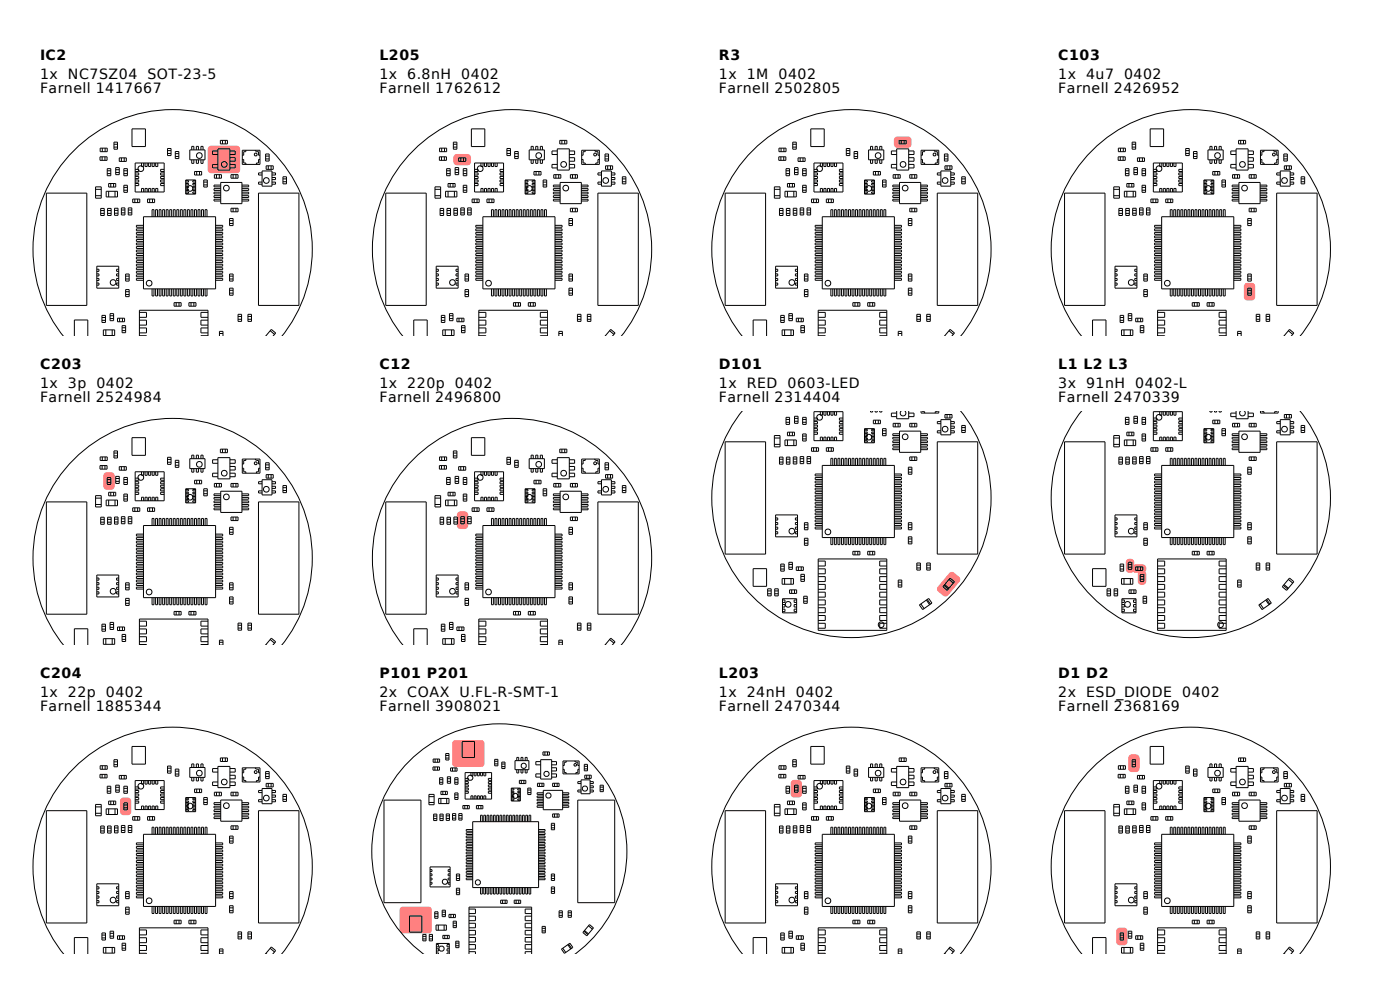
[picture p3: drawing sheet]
<svg xmlns="http://www.w3.org/2000/svg" width="297mm" height="210mm" viewBox="0 0 297 210" stroke-linecap="round" stroke-linejoin="round" font-family="sans-serif">
<defs><g id="words">
<g font-size="3">
<text x="8.5" y="12.8">IC2</text>
<text x="8.5" y="16.8">1x</text>
<text x="14.4" y="16.8">NC7SZ04</text>
<text x="31.3" y="16.8">SOT-23-5</text>
<text x="80.5" y="12.8">L205</text>
<text x="80.5" y="16.8">1x</text>
<text x="86.4" y="16.8">6.8nH</text>
<text x="97.9" y="16.8">0402</text>
<text x="152.5" y="12.8">R3</text>
<text x="152.5" y="16.8">1x</text>
<text x="158.4" y="16.8">1M</text>
<text x="165.2" y="16.8">0402</text>
<text x="224.5" y="12.8">C103</text>
<text x="224.5" y="16.8">1x</text>
<text x="230.4" y="16.8">4u7</text>
<text x="238.5" y="16.8">0402</text>
<text x="8.5" y="19.8">Farnell 1417667</text>
<text x="80.5" y="19.8">Farnell 1762612</text>
<text x="152.5" y="19.8">Farnell 2502805</text>
<text x="224.5" y="19.8">Farnell 2426952</text>
<text x="8.5" y="78.3">C203</text>
<text x="8.5" y="82.3">1x</text>
<text x="14.4" y="82.3">3p</text>
<text x="20.5" y="82.3">0402</text>
<text x="80.5" y="78.3">C12</text>
<text x="80.5" y="82.3">1x</text>
<text x="86.4" y="82.3">220p</text>
<text x="96.5" y="82.3">0402</text>
<text x="152.5" y="78.3">D101</text>
<text x="152.5" y="82.3">1x</text>
<text x="158.4" y="82.3">RED</text>
<text x="167.1" y="82.3">0603-LED</text>
<text x="224.5" y="78.3">L1 L2 L3</text>
<text x="224.5" y="82.3">3x</text>
<text x="230.4" y="82.3">91nH</text>
<text x="240.9" y="82.3">0402-L</text>
<text x="8.5" y="85.3">Farnell 2524984</text>
<text x="80.5" y="85.3">Farnell 2496800</text>
<text x="152.5" y="85.3">Farnell 2314404</text>
<text x="224.5" y="85.3">Farnell 2470339</text>
<text x="8.5" y="143.8">C204</text>
<text x="80.5" y="143.8">P101 P201</text>
<text x="152.5" y="143.8">L203</text>
<text x="224.5" y="143.8">D1 D2</text>
<text x="8.5" y="147.8">1x</text>
<text x="14.4" y="147.8">22p</text>
<text x="22.5" y="147.8">0402</text>
<text x="80.5" y="147.8">2x</text>
<text x="86.4" y="147.8">COAX</text>
<text x="97.5" y="147.8">U.FL-R-SMT-1</text>
<text x="152.5" y="147.8">1x</text>
<text x="158.4" y="147.8">24nH</text>
<text x="168.9" y="147.8">0402</text>
<text x="224.5" y="147.8">2x</text>
<text x="230.4" y="147.8">ESD_DIODE</text>
<text x="250.8" y="147.8">0402</text>
<text x="8.5" y="150.8">Farnell 1885344</text>
<text x="80.5" y="150.8">Farnell 3908021</text>
<text x="152.5" y="150.8">Farnell 2470344</text>
<text x="224.5" y="150.8">Farnell 2368169</text>
</g>
</g></defs>
<path d="M44.3 31.1l.5-.2h5.4a.75 .75 0 0 1 .8 .8v4.3a.75 .75 0 0 1-.8 .8h-5.4a.75 .75 0 0 1-.7-.8v-4.3z" fill="#ff8080"/>
<g fill="none" stroke="#000" stroke-width=".21">
<path d="M20.3 39.6h1.2v2.4h-1.2zM21.2 33.3h1.5v.7h-1.5zM21.3 31.4h1.5v.8h-1.5zM21.7 33.3v.7M21.7 31.4v.8M22.3 33.3v.7M22.3 31.4v.8M22.8 35.8h.7v1.5h-.7zM22.8 36.2h.7M22.8 36.8h.7M23.1 38.9h1.5v.8h-1.5zM23.5 38.9v.8"/>
<path d="M24.1 38.9v.8M24.2 30.2h.7v1.5h-.7zM24.2 31.2h.7M24.2 30.6h.7M24.6 35.6h.7v1.5h-.7zM24.6 36.6h.7M24.6 36h.7M25.3 33.5h1.5v.7h-1.5zM25.8 33.5v.7M26.3 35.8h.7v1.5h-.7zM26.3 36.2h.7M26.3 36.8h.7"/>
<path d="M26.3 39.3h.7v1.5h-.7zM26.3 39.8h.7M26.4 33.5v.7M28 27.3h2.9v3.8h-2.9zM28.7 34.6h6.1v6.1h-6.1zM28.7 35.9h.7v.5h-.7M28.7 36.7h.7v.4h-.7M28.7 37.4h.7v.5h-.7M28.7 38.2h.7v.4h-.7M28.7 38.9h.7v.5h-.7M30 34.6v.7h.5v-.7M30.8 34.6v.7h.4v-.7"/>
<path d="M31.5 34.6v.7h.5v-.7M32.3 34.6v.7h.4v-.7M33 34.6v.7h.5v-.7M34.8 35.9h-.7v.5h.7M34.8 36.7h-.7v.4h.7M34.8 37.4h-.7v.5h.7M34.8 38.2h-.7v.4h.7M34.8 38.9h-.7v.5h.7M35.5 32.6h.8M35.5 32h.8M35.5 31.5h.8v1.5h-.8zM37.2 32.1h.7v1.5h-.7z"/>
<path d="M37.2 33.2h.7M37.2 32.6h.7M39.4 38.2h2.1v3h-2.1zM39.4 38.3h.6v.3h-.6M39.4 38.9h.6v.3h-.6M39.4 39.5h.6v.3h-.6M40.3 31.8h3.2v2.1h-3.2zM40.7 31.8v-.7h.4v.7M40.7 33.9v.8h.4v-.8M41.3 36.4h1.5v.7h-1.5zM41.5 38.3h-.6v.3h.6M41.5 38.9h-.6v.3h.6"/>
<path d="M41.5 39.5h-.6v.3h.6M41.7 31.8v-.7h.4v.7M41.7 33.9v.8h.4v-.8M41.7 36.4v.7M42.3 36.4v.7M42.6 31.8v-.7h.5v.7M42.6 33.9v.8h.5v-.8M43.2 38.2h.8v1.5h-.8zM43.2 38.6h.8M43.2 39.2h.8M45.5 37.1h1.5v.7h-1.5zM45.9 37.1v.7"/>
<path d="M46.2 31.6h2.6v4.5h-2.6zM46.2 34.9h-1.1v.7h1.1M46.2 32h-1.1v.8h1.1M46.5 37.1v.7M46.8 29.8h1.5v.7h-1.5zM46.8 39.3h-1.4v.3h1.4M46.8 38.7h4.5v4.5h-4.5zM47.2 29.8v.7M47.8 29.8v.7M48.8 34.9h1.1v.7h-1.1M48.8 32h1.1v.8h-1.1M48.8 33.5h1.1v.7h-1.1"/>
<path d="M49 37.1h1.5v.7h-1.5zM49.5 37.1v.7M50.1 37.1v.7M51.3 39.3h1.5v.3h-1.5M51.4 33.8h.3v.8h.5v.3M51.4 31.9h3.8v3h-3.8zM52.2 31.9v.3h-.5v.7h-.3M54 32.6h.5v.4h-.5zM54.1 31.9l.3 .3h.5v.7h.3M55.2 33.8h-.3v.8h-.5v.3M55.6 36.7h-.7v.4h.7M55.6 38.6h-.7v.5h.7"/>
<path d="M55.6 36.3h2.1v3.2h-2.1zM56.4 32.7h.7v1.5h-.7zM56.4 33.1h.7M56.4 33.7h.7M56.5 35.2h1.5v.7h-1.5zM56.9 35.2v.7M57.5 35.2v.7M57.7 36.7h.8v.4h-.8M57.7 38.6h.8v.5h-.8M57.7 37.7h.8v.4h-.8M60 37.5h.8v1.5h-.8zM60 38h.8"/>
<path d="M60 38.6h.8M9.8 41h8.6v23.8h-8.6zM20.3 40.2h1.2M20.3 41.5h1.2M20.5 57.1h.5v.5h-.5M20.5 56.5h4.7v4.6h-4.7zM20.5 58.1h.5v.4h-.5M20.5 59.1h.5v.4h-.5M21.4 45.3h.7M21.4 44.2h.7v1.5h-.7zM21.4 44.7h.7M22.5 40.6h2.4v1.2h-2.4z"/>
<path d="M22.8 45.3h.8M22.8 44.2h.8v1.5h-.8zM22.8 44.7h.8M23.1 40.6v1.2M24.3 44.2h.7v1.5h-.7zM24.3 44.6h.7M24.3 45.2h.7M24.4 40.6v1.2M25.2 57.1h-.5v.5h.5M25.2 58.1h-.5v.4h.5M25.2 59.1h-.5v.4h.5M25.8 44.1h.7v1.5h-.7z"/>
<path d="M25.8 45.2h.7M25.8 44.6h.7M26.3 40.4h.7M26.7 58.1h.7v1.5h-.7zM26.7 59.2h.7M26.7 58.6h.7M27.2 44.1h.8v1.5h-.8zM27.2 45.2h.8M27.2 44.6h.8M28.2 42.2h1.5v.8h-1.5zM28.6 42.2v.8M29.2 42.2v.8"/>
<path d="M30 40.7v-.7h.5v.7M30.4 46h15.3v15.3h-15.3zM30.4 47.8h-1.5v.4h1.5M30.4 48.6h-1.5v.4h1.5M30.4 49.3h-1.5v.4h1.5M30.4 50.1h-1.5v.4h1.5M30.4 50.8h-1.5v.4h1.5M30.4 51.6h-1.5v.4h1.5M30.4 52.3h-1.5v.4h1.5M30.4 53.1h-1.5v.4h1.5M30.4 53.8h-1.5v.4h1.5M30.4 54.6h-1.5v.4h1.5"/>
<path d="M30.4 55.3h-1.5v.4h1.5M30.4 56.1h-1.5v.4h1.5M30.4 56.8h-1.5v.4h1.5M30.4 57.6h-1.5v.4h1.5M30.4 58.3h-1.5v.4h1.5M30.4 59.1h-1.5v.4h1.5M30.8 40.7v-.7h.4v.7M31.3 42.2h1.5v.8h-1.5zM31.5 40.7v-.7h.5v.7M31.8 42.2v.8M32.3 46v-1.5h.4v1.5M32.3 40.7v-.7h.4v.7"/>
<path d="M32.4 42.2v.8M33 46v-1.5h.4v1.5M33 40.7v-.7h.5v.7M33.8 46v-1.5h.4v1.5M34.5 46v-1.5h.4v1.5M35.3 46v-1.5h.4v1.5M36 46v-1.5h.4v1.5M36.8 46v-1.5h.4v1.5M37.5 46v-1.5h.4v1.5M38.3 46v-1.5h.4v1.5M39 46v-1.5h.4v1.5M39.4 40.7h.6v.3h-.6"/>
<path d="M39.4 40.1h.6v.3h-.6M39.8 46v-1.5h.4v1.5M40.5 46v-1.5h.4v1.5M41.3 46v-1.5h.4v1.5M41.5 40.1h-.6v.3h.6M41.5 40.7h-.6v.3h.6M42 46v-1.5h.4v1.5M42.8 46v-1.5h.4v1.5M43.5 46v-1.5h.4v1.5M45.7 47.8h1.5v.4h-1.5M45.7 48.6h1.5v.4h-1.5M45.7 49.3h1.5v.4h-1.5"/>
<path d="M45.7 50.1h1.5v.4h-1.5M45.7 50.8h1.5v.4h-1.5M45.7 51.6h1.5v.4h-1.5M45.7 52.3h1.5v.4h-1.5M45.7 53.1h1.5v.4h-1.5M45.7 53.8h1.5v.4h-1.5M45.7 54.6h1.5v.4h-1.5M45.7 55.3h1.5v.4h-1.5M45.7 56.1h1.5v.4h-1.5M45.7 56.8h1.5v.4h-1.5M45.7 57.6h1.5v.4h-1.5M45.7 58.3h1.5v.4h-1.5"/>
<path d="M45.7 59.1h1.5v.4h-1.5M46.8 40h-1.4v.4h1.4M46.8 40.8h-1.4v.3h1.4M46.8 41.5h-1.4v.4h1.4M46.8 42.3h-1.4v.3h1.4M48.7 46.4h.8v1.5h-.8zM48.7 58.1h.8v1.5h-.8zM48.7 47.4h.8M48.7 46.8h.8M48.7 59.2h.8M48.7 58.6h.8M49 44.2h1.5v.7h-1.5z"/>
<path d="M49.5 44.2v.7M50.1 44.2v.7M51.3 40h1.5v.4h-1.5M51.3 40.8h1.5v.3h-1.5M51.3 41.5h1.5v.4h-1.5M51.3 42.3h1.5v.3h-1.5M54.8 41h8.6v23.8h-8.6zM13.4 71.3a29.6 29.6 0 0 1 3.1-40.1 29.6 29.6 0 0 1 40.3 0 29.6 29.6 0 0 1 3 40.1M15.8 71.3v-3.4h2.8v3.4M20.5 60h.5v.5h-.5M21.6 66.9h.8v1.5h-.8zM21.6 67.4h.8"/>
<path d="M21.6 68h.8M21.9 70h2.4v1.2h-2.4zM22.5 70v1.2M23.4 66.5h.7v1.5h-.7zM23.4 67.6h.7M23.4 67h.7M23.8 70v1.2M24.9 67.5h1.5v.8h-1.5zM25.2 60h-.5v.5h.5M25.4 67.5v.8M25.9 69.1h.8v1.5h-.8zM25.9 70.1h.8"/>
<path d="M25.9 69.5h.8M26 67.5v.8M26.7 61.4h.7v1.5h-.7zM26.7 62.5h.7M26.7 61.9h.7M29.6 67.9h1.5v1.1h-1.5M29.6 69.6h1.5v1h-1.5M29.6 71.3v-5.5h14.5v5.5M29.6 71.2l1.5 .1M29.6 66.3h1.5v1h-1.5M32.3 61.3v1.5h.4v-1.5M33 61.3v1.5h.4v-1.5"/>
<path d="M33.8 61.3v1.5h.4v-1.5M34.5 61.3v1.5h.4v-1.5M35.3 61.3v1.5h.4v-1.5M36 61.3v1.5h.4v-1.5M36.8 61.3v1.5h.4v-1.5M36.9 64.2h1.5v.8h-1.5zM37.4 64.2v.8M37.5 61.3v1.5h.4v-1.5M38 64.2v.8M38.3 61.3v1.5h.4v-1.5M39 61.3v1.5h.4v-1.5M39.8 61.3v1.5h.4v-1.5"/>
<path d="M40.1 64.2h1.5v.8h-1.5zM40.5 61.3v1.5h.4v-1.5M40.5 64.2v.8M41.1 64.2v.8M41.3 61.3v1.5h.4v-1.5M42 61.3v1.5h.4v-1.5M42.8 61.3v1.5h.4v-1.5M43.5 61.3v1.5h.4v-1.5M44.1 66.3h-1.5v1h1.5M44.1 67.9h-1.5v1.1h1.5M44.1 69.6h-1.5v1h1.5M44.1 71.2l-1.5 .1"/>
<path d="M46.6 71.3v-1h.7v1M46.6 70.7h.7M48.7 61.1h.8v1.5h-.8zM48.7 62.2h.8M48.7 61.6h.8M50.5 66.7h.8v1.5h-.8zM50.5 67.1h.8M50.5 67.7h.8M52.6 66.7h.8v1.5h-.8zM52.6 67.1h.8M52.6 67.7h.8M56.4 71.3l1.2-1.4 .9 .8-.6 .6"/>
<path d="M56.4 71.3h.1M57.3 70.2l.9 .7"/>
<circle cx="29.9" cy="35.8" r=".6"/>
<circle cx="40.3" cy="40" r=".6"/>
<circle cx="42.3" cy="33" r=".6"/>
<circle cx="47.6" cy="34.9" r=".6"/>
<circle cx="48" cy="39.9" r=".6"/>
<circle cx="56.5" cy="38.3" r=".6"/>
<circle cx="24" cy="59.9" r=".6"/>
<circle cx="31.6" cy="60.1" r=".6"/>
</g>
<path d="M22.1 100.4a1.59 1.59 0 0 1 2.2 .2v2.6a.75 .75 0 0 1-.7 .7h-.9a.75 .75 0 0 1-.8-.7v-2.3z" fill="#ff8080"/>
<g fill="none" stroke="#000" stroke-width=".21">
<path d="M21.2 98.8h1.5v.7h-1.5zM21.3 96.9h1.5v.8h-1.5zM21.7 98.8v.7M21.7 96.9v.8M22.3 98.8v.7M22.3 96.9v.8M24.2 95.7h.7v1.5h-.7zM24.2 96.7h.7M24.2 96.1h.7M25.3 99h1.5v.7h-1.5zM25.8 99v.7M26.4 99v.7"/>
<path d="M28 92.8h2.9v3.8h-2.9zM35.5 98.1h.8M35.5 97.5h.8M35.5 97h.8v1.5h-.8zM37.2 97.6h.7v1.5h-.7zM37.2 98.7h.7M37.2 98.1h.7M40.3 97.3h3.2v2.1h-3.2zM40.7 97.3v-.7h.4v.7M40.7 99.4v.8h.4v-.8M41.7 97.3v-.7h.4v.7M41.7 99.4v.8h.4v-.8"/>
<path d="M42.6 97.3v-.7h.5v.7M42.6 99.4v.8h.5v-.8M46.2 97.1h2.6v4.5h-2.6zM46.2 97.5h-1.1v.8h1.1M46.8 95.3h1.5v.7h-1.5zM47.2 95.3v.7M47.8 95.3v.7M48.8 97.5h1.1v.8h-1.1M48.8 99h1.1v.7h-1.1M51.4 99.3h.3v.8h.5v.3M51.4 97.4h3.8v3h-3.8zM52.2 97.4v.3h-.5v.7h-.3"/>
<path d="M54 98.1h.5v.4h-.5zM54.1 97.4l.3 .3h.5v.7h.3M55.2 99.3h-.3v.8h-.5v.3M56.4 98.2h.7v1.5h-.7zM56.4 98.6h.7M56.4 99.2h.7M9.8 106.5h8.6v23.8h-8.6zM20.3 105.2h1.2v2.4h-1.2zM20.3 105.7h1.2M20.3 107h1.2M21.4 110.8h.7M21.4 109.7h.7v1.5h-.7z"/>
<path d="M21.4 110.2h.7M22.5 106.1h2.4v1.2h-2.4zM22.8 101.3h.7v1.5h-.7zM22.8 101.7h.7M22.8 102.3h.7M22.8 110.8h.8M22.8 109.7h.8v1.5h-.8zM22.8 110.2h.8M23.1 104.4h1.5v.8h-1.5zM23.1 106.1v1.2M23.5 104.4v.8M24.1 104.4v.8"/>
<path d="M24.3 109.7h.7v1.5h-.7zM24.3 110.1h.7M24.3 110.7h.7M24.4 106.1v1.2M24.6 101.1h.7v1.5h-.7zM24.6 102.1h.7M24.6 101.5h.7M25.8 109.6h.7v1.5h-.7zM25.8 110.7h.7M25.8 110.1h.7M26.3 101.3h.7v1.5h-.7zM26.3 101.7h.7"/>
<path d="M26.3 102.3h.7M26.3 104.8h.7v1.5h-.7zM26.3 105.3h.7M26.3 105.9h.7M27.2 109.6h.8v1.5h-.8zM27.2 110.7h.8M27.2 110.1h.8M28.2 107.7h1.5v.8h-1.5zM28.6 107.7v.8M28.7 100.1h6.1v6.1h-6.1zM28.7 101.4h.7v.5h-.7M28.7 102.2h.7v.4h-.7"/>
<path d="M28.7 102.9h.7v.5h-.7M28.7 103.7h.7v.4h-.7M28.7 104.4h.7v.5h-.7M29.2 107.7v.8M30 100.1v.7h.5v-.7M30 106.2v-.7h.5v.7M30.4 111.5h15.3v15.3h-15.3zM30.4 113.3h-1.5v.4h1.5M30.4 114.1h-1.5v.4h1.5M30.4 114.8h-1.5v.4h1.5M30.4 115.6h-1.5v.4h1.5M30.4 116.3h-1.5v.4h1.5"/>
<path d="M30.4 117.1h-1.5v.4h1.5M30.4 117.8h-1.5v.4h1.5M30.4 118.6h-1.5v.4h1.5M30.4 119.3h-1.5v.4h1.5M30.8 100.1v.7h.4v-.7M30.8 106.2v-.7h.4v.7M31.3 107.7h1.5v.8h-1.5zM31.5 100.1v.7h.5v-.7M31.5 106.2v-.7h.5v.7M31.8 107.7v.8M32.3 111.5v-1.5h.4v1.5M32.3 100.1v.7h.4v-.7"/>
<path d="M32.3 106.2v-.7h.4v.7M32.4 107.7v.8M33 111.5v-1.5h.4v1.5M33 100.1v.7h.5v-.7M33 106.2v-.7h.5v.7M33.8 111.5v-1.5h.4v1.5M34.5 111.5v-1.5h.4v1.5M34.8 101.4h-.7v.5h.7M34.8 102.2h-.7v.4h.7M34.8 102.9h-.7v.5h.7M34.8 103.7h-.7v.4h.7M34.8 104.4h-.7v.5h.7"/>
<path d="M35.3 111.5v-1.5h.4v1.5M36 111.5v-1.5h.4v1.5M36.8 111.5v-1.5h.4v1.5M37.5 111.5v-1.5h.4v1.5M38.3 111.5v-1.5h.4v1.5M39 111.5v-1.5h.4v1.5M39.4 103.7h2.1v3h-2.1zM39.4 106.2h.6v.3h-.6M39.4 103.8h.6v.3h-.6M39.4 104.4h.6v.3h-.6M39.4 105.6h.6v.3h-.6M39.4 105h.6v.3h-.6"/>
<path d="M39.8 111.5v-1.5h.4v1.5M40.5 111.5v-1.5h.4v1.5M41.3 111.5v-1.5h.4v1.5M41.3 101.9h1.5v.7h-1.5zM41.5 103.8h-.6v.3h.6M41.5 104.4h-.6v.3h.6M41.5 105h-.6v.3h.6M41.5 105.6h-.6v.3h.6M41.5 106.2h-.6v.3h.6M41.7 101.9v.7M42 111.5v-1.5h.4v1.5M42.3 101.9v.7"/>
<path d="M42.8 111.5v-1.5h.4v1.5M43.2 103.7h.8v1.5h-.8zM43.2 104.1h.8M43.2 104.7h.8M43.5 111.5v-1.5h.4v1.5M45.5 102.6h1.5v.7h-1.5zM45.7 113.3h1.5v.4h-1.5M45.7 114.1h1.5v.4h-1.5M45.7 114.8h1.5v.4h-1.5M45.7 115.6h1.5v.4h-1.5M45.7 116.3h1.5v.4h-1.5M45.7 117.1h1.5v.4h-1.5"/>
<path d="M45.7 117.8h1.5v.4h-1.5M45.7 118.6h1.5v.4h-1.5M45.7 119.3h1.5v.4h-1.5M45.9 102.6v.7M46.2 100.4h-1.1v.7h1.1M46.5 102.6v.7M46.8 105.5h-1.4v.4h1.4M46.8 106.3h-1.4v.4h1.4M46.8 104.8h-1.4v.4h1.4M46.8 107h-1.4v.4h1.4M46.8 104.2h4.5v4.5h-4.5zM46.8 107.8h-1.4v.4h1.4"/>
<path d="M48.7 111.9h.8v1.5h-.8zM48.7 112.9h.8M48.7 112.3h.8M48.8 100.4h1.1v.7h-1.1M49 109.7h1.5v.7h-1.5zM49 102.6h1.5v.7h-1.5zM49.5 102.6v.7M49.5 109.7v.7M50.1 102.6v.7M50.1 109.7v.7M51.3 105.5h1.5v.4h-1.5M51.3 106.3h1.5v.4h-1.5"/>
<path d="M51.3 104.8h1.5v.4h-1.5M51.3 107h1.5v.4h-1.5M51.3 107.8h1.5v.4h-1.5M54.8 106.5h8.6v23.8h-8.6zM55.6 102.2h-.7v.4h.7M55.6 104.1h-.7v.5h.7M55.6 101.8h2.1v3.2h-2.1zM56.5 100.7h1.5v.7h-1.5zM56.9 100.7v.7M57.5 100.7v.7M57.7 102.2h.8v.4h-.8M57.7 104.1h.8v.5h-.8"/>
<path d="M57.7 103.2h.8v.4h-.8M60 103h.8v1.5h-.8zM60 103.5h.8M60 104.1h.8M13.4 136.8a29.6 29.6 0 0 1 3.1-40.1 29.6 29.6 0 0 1 40.3 0 29.6 29.6 0 0 1 3 40.1M15.8 136.8v-3.4h2.8v3.4M20.5 122.6h.5v.5h-.5M20.5 122h4.7v4.6h-4.7zM20.5 123.6h.5v.5h-.5M20.5 125.6h.5v.4h-.5M20.5 124.6h.5v.4h-.5M21.6 132.4h.8v1.5h-.8z"/>
<path d="M21.6 132.9h.8M21.6 133.5h.8M21.9 135.5h2.4v1.2h-2.4zM22.5 135.5v1.2M23.4 132h.7v1.5h-.7zM23.4 133.1h.7M23.4 132.5h.7M23.8 135.5v1.2M24.9 133h1.5v.8h-1.5zM25.2 122.6h-.5v.5h.5M25.2 123.6h-.5v.5h.5M25.2 125.6h-.5v.4h.5"/>
<path d="M25.2 124.6h-.5v.4h.5M25.4 133v.8M25.9 134.6h.8v1.5h-.8zM25.9 135.6h.8M25.9 135h.8M26 133v.8M26.7 123.6h.7v1.5h-.7zM26.7 126.9h.7v1.5h-.7zM26.7 128h.7M26.7 127.4h.7M26.7 124.7h.7M26.7 124.1h.7"/>
<path d="M29.6 133.4h1.5v1.1h-1.5M29.6 135.1h1.5v1h-1.5M29.6 136.8v-5.5h14.5v5.5M29.6 136.7l1.5 .1M29.6 131.8h1.5v1h-1.5M30.4 120.1h-1.5v.4h1.5M30.4 120.8h-1.5v.4h1.5M30.4 121.6h-1.5v.4h1.5M30.4 122.3h-1.5v.4h1.5M30.4 123.1h-1.5v.4h1.5M30.4 123.8h-1.5v.4h1.5M30.4 124.6h-1.5v.4h1.5"/>
<path d="M32.3 126.8v1.5h.4v-1.5M33 126.8v1.5h.4v-1.5M33.8 126.8v1.5h.4v-1.5M34.5 126.8v1.5h.4v-1.5M35.3 126.8v1.5h.4v-1.5M36 126.8v1.5h.4v-1.5M36.8 126.8v1.5h.4v-1.5M36.9 129.7h1.5v.8h-1.5zM37.4 129.7v.8M37.5 126.8v1.5h.4v-1.5M38 129.7v.8M38.3 126.8v1.5h.4v-1.5"/>
<path d="M39 126.8v1.5h.4v-1.5M39.8 126.8v1.5h.4v-1.5M40.1 129.7h1.5v.8h-1.5zM40.5 126.8v1.5h.4v-1.5M40.5 129.7v.8M41.1 129.7v.8M41.3 126.8v1.5h.4v-1.5M42 126.8v1.5h.4v-1.5M42.8 126.8v1.5h.4v-1.5M43.5 126.8v1.5h.4v-1.5M44.1 131.8h-1.5v1h1.5M44.1 133.4h-1.5v1.1h1.5"/>
<path d="M44.1 135.1h-1.5v1h1.5M44.1 136.7l-1.5 .1M45.7 120.1h1.5v.4h-1.5M45.7 120.8h1.5v.4h-1.5M45.7 121.6h1.5v.4h-1.5M45.7 122.3h1.5v.4h-1.5M45.7 123.1h1.5v.4h-1.5M45.7 123.8h1.5v.4h-1.5M45.7 124.6h1.5v.4h-1.5M46.6 136.8v-1h.7v1M46.6 136.3h.7M48.7 123.6h.8v1.5h-.8z"/>
<path d="M48.7 126.6h.8v1.5h-.8zM48.7 127.7h.8M48.7 127.1h.8M48.7 124.7h.8M48.7 124.1h.8M50.5 132.2h.8v1.5h-.8zM50.5 132.6h.8M50.5 133.2h.8M52.6 132.2h.8v1.5h-.8zM52.6 132.6h.8M52.6 133.2h.8M56.4 136.8l1.2-1.4 .9 .8-.6 .6"/>
<path d="M56.4 136.8h.1M57.3 135.7l.9 .7"/>
<circle cx="42.3" cy="98.5" r=".6"/>
<circle cx="29.9" cy="101.3" r=".6"/>
<circle cx="40.3" cy="105.5" r=".6"/>
<circle cx="47.6" cy="100.4" r=".6"/>
<circle cx="48" cy="105.4" r=".6"/>
<circle cx="56.5" cy="103.8" r=".6"/>
<circle cx="24" cy="125.4" r=".6"/>
<circle cx="31.6" cy="125.6" r=".6"/>
</g>
<path d="M25.7 169.4a1.58 1.58 0 0 1 2.1 .3l.1 2.5a.75 .75 0 0 1-.8 .7h-.9a.75 .75 0 0 1-.7-.7v-2.3z" fill="#ff8080"/>
<g fill="none" stroke="#000" stroke-width=".21">
<path d="M28 158.4h2.9v3.7h-2.9zM9.8 172h8.6v23.8h-8.6zM20.3 170.7h1.2v2.4h-1.2zM20.3 171.2h1.2M20.3 172.5h1.2M21.2 164.3h1.5v.7h-1.5zM21.3 162.4h1.5v.8h-1.5zM21.4 176.3h.7M21.4 175.2h.7v1.5h-.7zM21.4 175.7h.7M21.7 164.3v.7M21.7 162.4v.8"/>
<path d="M22.3 164.3v.7M22.3 162.4v.8M22.5 171.6h2.4v1.2h-2.4zM22.8 166.8h.7v1.5h-.7zM22.8 167.2h.7M22.8 167.8h.7M22.8 176.3h.8M22.8 175.2h.8v1.5h-.8zM22.8 175.7h.8M23.1 169.9h1.5v.8h-1.5zM23.1 171.6v1.2M23.5 169.9v.8"/>
<path d="M24.1 169.9v.8M24.2 161.2h.7v1.5h-.7zM24.2 162.2h.7M24.2 161.6h.7M24.3 175.2h.7v1.5h-.7zM24.3 175.6h.7M24.3 176.2h.7M24.4 171.6v1.2M24.6 166.6h.7v1.5h-.7zM24.6 167.6h.7M24.6 167h.7M25.3 164.5h1.5v.8h-1.5z"/>
<path d="M25.8 175.1h.7v1.5h-.7zM25.8 176.2h.7M25.8 175.6h.7M25.8 164.5v.8M26.3 166.8h.7v1.5h-.7zM26.3 167.2h.7M26.3 167.8h.7M26.3 170.3h.7v1.5h-.7zM26.3 170.8h.7M26.3 171.4h.7M26.4 164.5v.8M27.2 175.1h.8v1.5h-.8z"/>
<path d="M27.2 176.2h.8M27.2 175.6h.8M28.2 173.2h1.5v.8h-1.5zM28.6 173.2v.8M28.7 165.6h6.1v6.1h-6.1zM28.7 166.9h.7v.5h-.7M28.7 167.7h.7v.4h-.7M28.7 168.4h.7v.5h-.7M28.7 169.2h.7v.4h-.7M28.7 169.9h.7v.5h-.7M29.2 173.2v.8M30 165.6v.7h.5v-.7"/>
<path d="M30 171.7v-.7h.5v.7M30.4 177h15.3v15.3h-15.3zM30.4 178.8h-1.5v.4h1.5M30.4 179.6h-1.5v.4h1.5M30.8 165.6v.7h.4v-.7M30.8 171.7v-.7h.4v.7M31.3 173.2h1.5v.8h-1.5zM31.5 165.6v.7h.5v-.7M31.5 171.7v-.7h.5v.7M31.8 173.2v.8M32.3 177v-1.5h.4v1.5M32.3 165.6v.7h.4v-.7"/>
<path d="M32.3 171.7v-.7h.4v.7M32.4 173.2v.8M33 177v-1.5h.4v1.5M33 165.6v.7h.5v-.7M33 171.7v-.7h.5v.7M33.8 177v-1.5h.4v1.5M34.5 177v-1.5h.4v1.5M34.8 166.9h-.7v.5h.7M34.8 167.7h-.7v.4h.7M34.8 168.4h-.7v.5h.7M34.8 169.2h-.7v.4h.7M34.8 169.9h-.7v.5h.7"/>
<path d="M35.3 177v-1.5h.4v1.5M35.5 163.6h.8M35.5 163h.8M35.5 162.5h.8v1.5h-.8zM36 177v-1.5h.4v1.5M36.8 177v-1.5h.4v1.5M37.2 163.2h.7v1.5h-.7zM37.2 164.2h.7M37.2 163.6h.7M37.5 177v-1.5h.4v1.5M38.3 177v-1.5h.4v1.5M39 177v-1.5h.4v1.5"/>
<path d="M39.4 169.2h2.1v3h-2.1zM39.4 171.7h.6v.3h-.6M39.4 169.3h.6v.3h-.6M39.4 169.9h.6v.3h-.6M39.4 171.1h.6v.3h-.6M39.4 170.5h.6v.3h-.6M39.8 177v-1.5h.4v1.5M40.3 162.8h3.2v2.1h-3.2zM40.5 177v-1.5h.4v1.5M40.7 162.8v-.7h.4v.7M40.7 164.9v.8h.4v-.8M41.3 177v-1.5h.4v1.5"/>
<path d="M41.3 167.4h1.5v.7h-1.5zM41.5 169.3h-.6v.3h.6M41.5 169.9h-.6v.3h.6M41.5 170.5h-.6v.3h.6M41.5 171.1h-.6v.3h.6M41.5 171.7h-.6v.3h.6M41.7 162.8v-.7h.4v.7M41.7 164.9v.8h.4v-.8M41.7 167.4v.7M42 177v-1.5h.4v1.5M42.3 167.4v.7M42.6 162.8v-.7h.5v.7"/>
<path d="M42.6 164.9v.8h.5v-.8M42.8 177v-1.5h.4v1.5M43.2 169.2h.8v1.5h-.8zM43.2 169.6h.8M43.2 170.2h.8M43.5 177v-1.5h.4v1.5M45.5 168.1h1.5v.7h-1.5zM45.7 178.8h1.5v.4h-1.5M45.7 179.6h1.5v.4h-1.5M45.9 168.1v.7M46.2 162.6h2.6v4.5h-2.6zM46.2 165.9h-1.1v.7h1.1"/>
<path d="M46.2 163h-1.1v.8h1.1M46.5 168.1v.7M46.8 160.8h1.5v.7h-1.5zM46.8 171h-1.4v.4h1.4M46.8 171.8h-1.4v.4h1.4M46.8 170.3h-1.4v.4h1.4M46.8 172.5h-1.4v.4h1.4M46.8 169.7h4.5v4.5h-4.5zM46.8 173.3h-1.4v.4h1.4M47.2 160.8v.7M47.8 160.8v.7M48.7 177.4h.8v1.5h-.8z"/>
<path d="M48.7 178.4h.8M48.7 177.8h.8M48.8 165.9h1.1v.7h-1.1M48.8 163h1.1v.8h-1.1M48.8 164.5h1.1v.7h-1.1M49 175.2h1.5v.7h-1.5zM49 168.1h1.5v.7h-1.5zM49.5 168.1v.7M49.5 175.2v.7M50.1 168.1v.7M50.1 175.2v.7M51.3 171h1.5v.4h-1.5"/>
<path d="M51.3 171.8h1.5v.4h-1.5M51.3 170.3h1.5v.4h-1.5M51.3 172.5h1.5v.4h-1.5M51.3 173.3h1.5v.4h-1.5M51.4 164.8h.3v.8h.5v.3M51.4 162.9h3.8v3h-3.8zM52.2 162.9v.3h-.5v.7h-.3M54 163.6h.5v.4h-.5zM54.1 162.9l.3 .3h.5v.7h.3M54.8 172h8.6v23.8h-8.6zM55.2 164.8h-.3v.8h-.5v.3M55.6 167.7h-.7v.4h.7"/>
<path d="M55.6 169.6h-.7v.5h.7M55.6 167.3h2.1v3.2h-2.1zM56.4 163.7h.7v1.5h-.7zM56.4 164.1h.7M56.4 164.7h.7M56.5 166.2h1.5v.7h-1.5zM56.9 166.2v.7M57.5 166.2v.7M57.7 167.7h.8v.4h-.8M57.7 169.6h.8v.5h-.8M57.7 168.7h.8v.4h-.8M60 168.5h.8v1.5h-.8z"/>
<path d="M60 169h.8M60 169.6h.8M20.5 188.1h.5v.5h-.5M20.5 187.5h4.7v4.6h-4.7zM20.5 189.1h.5v.5h-.5M20.5 191.1h.5v.4h-.5M20.5 190.1h.5v.4h-.5M21.6 197.9h.8v1.5h-.8zM21.6 198.4h.8M21.6 199h.8M23.4 197.5h.7v1.5h-.7zM23.4 198.6h.7"/>
<path d="M23.4 198h.7M24.9 198.5h1.5v.8h-1.5zM25.2 188.1h-.5v.5h.5M25.2 189.1h-.5v.5h.5M25.2 191.1h-.5v.4h.5M25.2 190.1h-.5v.4h.5M25.4 198.5v.8M26 198.5v.8M26.7 189.1h.7v1.5h-.7zM26.7 192.4h.7v1.5h-.7zM26.7 193.5h.7M26.7 192.9h.7"/>
<path d="M26.7 190.2h.7M26.7 189.6h.7M29.6 198.9h1.5v1.1h-1.5M29.6 197.3h1.5v1h-1.5M30.4 180.3h-1.5v.4h1.5M30.4 181.1h-1.5v.4h1.5M30.4 181.8h-1.5v.4h1.5M30.4 182.6h-1.5v.4h1.5M30.4 183.3h-1.5v.4h1.5M30.4 184.1h-1.5v.4h1.5M30.4 184.8h-1.5v.4h1.5M30.4 185.6h-1.5v.4h1.5"/>
<path d="M30.4 186.3h-1.5v.4h1.5M30.4 187.1h-1.5v.4h1.5M30.4 187.8h-1.5v.4h1.5M30.4 188.6h-1.5v.4h1.5M30.4 189.3h-1.5v.4h1.5M30.4 190.1h-1.5v.4h1.5M32.3 192.3v1.5h.4v-1.5M33 192.3v1.5h.4v-1.5M33.8 192.3v1.5h.4v-1.5M34.5 192.3v1.5h.4v-1.5M35.3 192.3v1.5h.4v-1.5M36 192.3v1.5h.4v-1.5"/>
<path d="M36.8 192.3v1.5h.4v-1.5M36.9 195.2h1.5v.8h-1.5zM37.4 195.2v.8M37.5 192.3v1.5h.4v-1.5M38 195.2v.8M38.3 192.3v1.5h.4v-1.5M39 192.3v1.5h.4v-1.5M39.8 192.3v1.5h.4v-1.5M40.1 195.2h1.5v.8h-1.5zM40.5 192.3v1.5h.4v-1.5M40.5 195.2v.8M41.1 195.2v.8"/>
<path d="M41.3 192.3v1.5h.4v-1.5M42 192.3v1.5h.4v-1.5M42.8 192.3v1.5h.4v-1.5M43.5 192.3v1.5h.4v-1.5M44.1 197.3h-1.5v1h1.5M44.1 198.9h-1.5v1.1h1.5M45.7 180.3h1.5v.4h-1.5M45.7 181.1h1.5v.4h-1.5M45.7 181.8h1.5v.4h-1.5M45.7 182.6h1.5v.4h-1.5M45.7 183.3h1.5v.4h-1.5M45.7 184.1h1.5v.4h-1.5"/>
<path d="M45.7 184.8h1.5v.4h-1.5M45.7 185.6h1.5v.4h-1.5M45.7 186.3h1.5v.4h-1.5M45.7 187.1h1.5v.4h-1.5M45.7 187.8h1.5v.4h-1.5M45.7 188.6h1.5v.4h-1.5M45.7 189.3h1.5v.4h-1.5M45.7 190.1h1.5v.4h-1.5M48.7 189.1h.8v1.5h-.8zM48.7 192.1h.8v1.5h-.8zM48.7 193.2h.8M48.7 192.6h.8"/>
<path d="M48.7 190.2h.8M48.7 189.6h.8M50.5 197.7h.8v1.5h-.8zM50.5 198.1h.8M50.5 198.8h.8M52.6 197.7h.8v1.5h-.8zM52.6 198.1h.8M52.6 198.8h.8M13.4 202.3a29.6 29.6 0 0 1 3.1-40.1 29.6 29.6 0 0 1 40.3 0 29.6 29.6 0 0 1 3 40.1M15.8 202.3v-3.4h2.8v3.4M21.9 201h2.4v1.2h-2.4zM22.5 201v1.2"/>
<path d="M23.8 201v1.2M25.9 200.1h.8v1.5h-.8zM25.9 201.1h.8M25.9 200.5h.8M29.6 200.6h1.5v1h-1.5M29.6 202.3v-5.5h14.5v5.5M29.6 202.2l1.5 .1M44.1 200.6h-1.5v1h1.5M44.1 202.2l-1.5 .1M46.6 202.3v-1h.7v1M46.6 201.8h.7M56.4 202.3l1.2-1.4 .9 .8-.6 .6"/>
<path d="M56.4 202.3h.1M57.3 201.2l.9 .8"/>
<circle cx="29.9" cy="166.8" r=".6"/>
<circle cx="40.3" cy="171" r=".6"/>
<circle cx="42.3" cy="164" r=".6"/>
<circle cx="47.6" cy="165.9" r=".6"/>
<circle cx="48" cy="170.9" r=".6"/>
<circle cx="56.5" cy="169.3" r=".6"/>
<circle cx="24" cy="190.9" r=".6"/>
<circle cx="31.6" cy="191.1" r=".6"/>
</g>
<path d="M96.4 32.9l.5-.2h2.3a.75 .75 0 0 1 .7 .7v.9a.75 .75 0 0 1-.7 .8h-2.3a.75 .75 0 0 1-.7-.8v-.9z" fill="#ff8080"/>
<g fill="none" stroke="#000" stroke-width=".21">
<path d="M92.3 39.6h1.2v2.4h-1.2zM93.2 33.3h1.5v.7h-1.5zM93.3 31.4h1.5v.8h-1.5zM93.7 33.3v.7M93.7 31.4v.8M94.3 33.3v.7M94.3 31.4v.8M94.8 35.8h.7v1.5h-.7zM94.8 36.2h.7M94.8 36.8h.7M95.1 38.9h1.5v.8h-1.5zM95.5 38.9v.8"/>
<path d="M96.1 38.9v.8M96.2 30.2h.7v1.5h-.7zM96.2 31.2h.7M96.2 30.6h.7M96.6 35.6h.7v1.5h-.7zM96.6 36.6h.7M96.6 36h.7M97.3 33.5h1.5v.7h-1.5zM97.8 33.5v.7M98.3 35.8h.7v1.5h-.7zM98.3 36.2h.7M98.3 36.8h.7"/>
<path d="M98.3 39.3h.7v1.5h-.7zM98.3 39.8h.7M98.4 33.5v.7M100 27.3h2.9v3.8h-2.9zM100.7 34.6h6.1v6.1h-6.1zM100.7 35.9h.7v.5h-.7M100.7 36.7h.7v.4h-.7M100.7 37.4h.7v.5h-.7M100.7 38.2h.7v.4h-.7M100.7 38.9h.7v.5h-.7M102 34.6v.7h.5v-.7M102.8 34.6v.7h.4v-.7"/>
<path d="M103.5 34.6v.7h.5v-.7M104.3 34.6v.7h.4v-.7M105 34.6v.7h.5v-.7M106.8 35.9h-.7v.5h.7M106.8 36.7h-.7v.4h.7M106.8 37.4h-.7v.5h.7M106.8 38.2h-.7v.4h.7M106.8 38.9h-.7v.5h.7M107.6 32.6h.7M107.6 32h.7M107.6 31.5h.7v1.5h-.7zM109.2 32.1h.8v1.5h-.8z"/>
<path d="M109.2 33.2h.8M109.2 32.6h.8M111.4 38.2h2.1v3h-2.1zM111.4 38.3h.6v.3h-.6M111.4 38.9h.6v.3h-.6M111.4 39.5h.6v.3h-.6M112.3 31.8h3.2v2.1h-3.2zM112.7 31.8v-.7h.4v.7M112.7 33.9v.8h.4v-.8M113.3 36.4h1.5v.7h-1.5zM113.5 38.3h-.6v.3h.6M113.5 38.9h-.6v.3h.6"/>
<path d="M113.5 39.5h-.6v.3h.6M113.7 31.8v-.7h.4v.7M113.7 33.9v.8h.4v-.8M113.7 36.4v.7M114.3 36.4v.7M114.6 31.8v-.7h.5v.7M114.6 33.9v.8h.5v-.8M115.2 38.2h.8v1.5h-.8zM115.2 38.6h.8M115.2 39.2h.8M117.5 37.1h1.5v.7h-1.5zM117.9 37.1v.7"/>
<path d="M118.2 31.6h2.6v4.5h-2.6zM118.2 34.9h-1.1v.7h1.1M118.2 32h-1.1v.8h1.1M118.5 37.1v.7M118.8 29.8h1.5v.7h-1.5zM118.8 39.3h-1.4v.3h1.4M118.8 38.7h4.5v4.5h-4.5zM119.2 29.8v.7M119.8 29.8v.7M120.8 34.9h1.1v.7h-1.1M120.8 32h1.1v.8h-1.1M120.8 33.5h1.1v.7h-1.1"/>
<path d="M121 37.1h1.5v.7h-1.5zM121.5 37.1v.7M122.1 37.1v.7M123.3 39.3h1.5v.3h-1.5M123.4 33.8h.3v.8h.5v.3M123.4 31.9h3.8v3h-3.8zM124.2 31.9v.3h-.5v.7h-.3M126 32.6h.5v.4h-.5zM126.1 31.9l.3 .3h.5v.7h.3M127.2 33.8h-.3v.8h-.5v.3M127.6 36.7h-.7v.4h.7M127.6 38.6h-.7v.5h.7"/>
<path d="M127.6 36.3h2.1v3.2h-2.1zM128.4 32.7h.7v1.5h-.7zM128.4 33.1h.7M128.4 33.7h.7M128.5 35.2h1.5v.7h-1.5zM128.9 35.2v.7M129.5 35.2v.7M129.7 36.7h.8v.4h-.8M129.7 38.6h.8v.5h-.8M129.7 37.7h.8v.4h-.8M132 37.5h.8v1.5h-.8zM132 38h.8"/>
<path d="M132 38.6h.8M81.8 41h8.6v23.8h-8.6zM92.3 40.2h1.2M92.3 41.5h1.2M92.5 57.1h.5v.5h-.5M92.5 56.5h4.7v4.6h-4.7zM92.5 58.1h.5v.4h-.5M92.5 59.1h.5v.4h-.5M93.4 45.3h.7M93.4 44.2h.7v1.5h-.7zM93.4 44.7h.7M94.5 40.6h2.4v1.2h-2.4z"/>
<path d="M94.8 45.3h.8M94.8 44.2h.8v1.5h-.8zM94.8 44.7h.8M95.1 40.6v1.2M96.3 44.2h.7v1.5h-.7zM96.3 44.6h.7M96.3 45.2h.7M96.4 40.6v1.2M97.2 57.1h-.5v.5h.5M97.2 58.1h-.5v.4h.5M97.2 59.1h-.5v.4h.5M97.8 44.1h.7v1.5h-.7z"/>
<path d="M97.8 45.2h.7M97.8 44.6h.7M98.3 40.4h.7M98.7 58.1h.7v1.5h-.7zM98.7 59.2h.7M98.7 58.6h.7M99.2 44.1h.8v1.5h-.8zM99.2 45.2h.8M99.2 44.6h.8M100.2 42.2h1.5v.8h-1.5zM100.6 42.2v.8M101.2 42.2v.8"/>
<path d="M102 40.7v-.7h.5v.7M102.5 46h15.3v15.3h-15.3zM102.5 47.8h-1.6v.4h1.6M102.5 48.6h-1.6v.4h1.6M102.5 49.3h-1.6v.4h1.6M102.5 50.1h-1.6v.4h1.6M102.5 50.8h-1.6v.4h1.6M102.5 51.6h-1.6v.4h1.6M102.5 52.3h-1.6v.4h1.6M102.5 53.1h-1.6v.4h1.6M102.5 53.8h-1.6v.4h1.6M102.5 54.6h-1.6v.4h1.6"/>
<path d="M102.5 55.3h-1.6v.4h1.6M102.5 56.1h-1.6v.4h1.6M102.5 56.8h-1.6v.4h1.6M102.5 57.6h-1.6v.4h1.6M102.5 58.3h-1.6v.4h1.6M102.5 59.1h-1.6v.4h1.6M102.8 40.7v-.7h.4v.7M103.3 42.2h1.5v.8h-1.5zM103.5 40.7v-.7h.5v.7M103.8 42.2v.8M104.3 46v-1.5h.4v1.5M104.3 40.7v-.7h.4v.7"/>
<path d="M104.4 42.2v.8M105 46v-1.5h.4v1.5M105 40.7v-.7h.5v.7M105.8 46v-1.5h.4v1.5M106.5 46v-1.5h.4v1.5M107.3 46v-1.5h.4v1.5M108 46v-1.5h.4v1.5M108.8 46v-1.5h.4v1.5M109.5 46v-1.5h.4v1.5M110.3 46v-1.5h.4v1.5M111 46v-1.5h.4v1.5M111.4 40.7h.6v.3h-.6"/>
<path d="M111.4 40.1h.6v.3h-.6M111.8 46v-1.5h.4v1.5M112.5 46v-1.5h.4v1.5M113.3 46v-1.5h.4v1.5M113.5 40.1h-.6v.3h.6M113.5 40.7h-.6v.3h.6M114 46v-1.5h.4v1.5M114.8 46v-1.5h.4v1.5M115.5 46v-1.5h.4v1.5M117.8 47.8h1.5v.4h-1.5M117.8 48.6h1.5v.4h-1.5M117.8 49.3h1.5v.4h-1.5"/>
<path d="M117.8 50.1h1.5v.4h-1.5M117.8 50.8h1.5v.4h-1.5M117.8 51.6h1.5v.4h-1.5M117.8 52.3h1.5v.4h-1.5M117.8 53.1h1.5v.4h-1.5M117.8 53.8h1.5v.4h-1.5M117.8 54.6h1.5v.4h-1.5M117.8 55.3h1.5v.4h-1.5M117.8 56.1h1.5v.4h-1.5M117.8 56.8h1.5v.4h-1.5M117.8 57.6h1.5v.4h-1.5M117.8 58.3h1.5v.4h-1.5"/>
<path d="M117.8 59.1h1.5v.4h-1.5M118.8 40h-1.4v.4h1.4M118.8 40.8h-1.4v.3h1.4M118.8 41.5h-1.4v.4h1.4M118.8 42.3h-1.4v.3h1.4M120.7 46.4h.8v1.5h-.8zM120.7 58.1h.8v1.5h-.8zM120.7 47.4h.8M120.7 46.8h.8M120.7 59.2h.8M120.7 58.6h.8M121 44.2h1.5v.7h-1.5z"/>
<path d="M121.5 44.2v.7M122.1 44.2v.7M123.3 40h1.5v.4h-1.5M123.3 40.8h1.5v.3h-1.5M123.3 41.5h1.5v.4h-1.5M123.3 42.3h1.5v.3h-1.5M126.9 41h8.5v23.8h-8.5zM85.5 71.3a29.6 29.6 0 0 1 3-40.1 29.6 29.6 0 0 1 40.3 0 29.6 29.6 0 0 1 3 40.1M87.8 71.3v-3.4h2.8v3.4M92.5 60h.5v.5h-.5M93.6 66.9h.8v1.5h-.8zM93.6 67.4h.8"/>
<path d="M93.6 68h.8M93.9 70h2.4v1.2h-2.4zM94.5 70v1.2M95.4 66.5h.7v1.5h-.7zM95.4 67.6h.7M95.4 67h.7M95.8 70v1.2M96.9 67.5h1.5v.8h-1.5zM97.2 60h-.5v.5h.5M97.4 67.5v.8M97.9 69.1h.8v1.5h-.8zM97.9 70.1h.8"/>
<path d="M97.9 69.5h.8M98 67.5v.8M98.7 61.4h.7v1.5h-.7zM98.7 62.5h.7M98.7 61.9h.7M101.6 67.9h1.5v1.1h-1.5M101.6 69.6h1.5v1h-1.5M101.6 71.3v-5.5h14.5v5.5M101.6 71.2l1.5 .1M101.6 66.3h1.5v1h-1.5M104.3 61.3v1.5h.4v-1.5M105 61.3v1.5h.4v-1.5"/>
<path d="M105.8 61.3v1.5h.4v-1.5M106.5 61.3v1.5h.4v-1.5M107.3 61.3v1.5h.4v-1.5M108 61.3v1.5h.4v-1.5M108.8 61.3v1.5h.4v-1.5M108.9 64.2h1.5v.8h-1.5zM109.4 64.2v.8M109.5 61.3v1.5h.4v-1.5M110 64.2v.8M110.3 61.3v1.5h.4v-1.5M111 61.3v1.5h.4v-1.5M111.8 61.3v1.5h.4v-1.5"/>
<path d="M112.1 64.2h1.5v.8h-1.5zM112.5 61.3v1.5h.4v-1.5M112.5 64.2v.8M113.1 64.2v.8M113.3 61.3v1.5h.4v-1.5M114 61.3v1.5h.4v-1.5M114.8 61.3v1.5h.4v-1.5M115.5 61.3v1.5h.4v-1.5M116.1 66.3h-1.5v1h1.5M116.1 67.9h-1.5v1.1h1.5M116.1 69.6h-1.5v1h1.5M116.1 71.2l-1.5 .1"/>
<path d="M118.6 71.3v-1h.7v1M118.6 70.7h.7M120.7 61.1h.8v1.5h-.8zM120.7 62.2h.8M120.7 61.6h.8M122.5 66.7h.8v1.5h-.8zM122.5 67.1h.8M122.5 67.7h.8M124.6 66.7h.8v1.5h-.8zM124.6 67.1h.8M124.6 67.7h.8M128.4 71.3l1.2-1.4 .9 .8-.6 .6"/>
<path d="M128.4 71.3h.1M129.3 70.2l1 .7"/>
<circle cx="101.9" cy="35.8" r=".6"/>
<circle cx="112.3" cy="40" r=".6"/>
<circle cx="114.3" cy="33" r=".6"/>
<circle cx="119.6" cy="34.9" r=".6"/>
<circle cx="120" cy="39.9" r=".6"/>
<circle cx="128.5" cy="38.3" r=".6"/>
<circle cx="96" cy="59.9" r=".6"/>
<circle cx="103.7" cy="60.1" r=".6"/>
</g>
<path d="M97.2 108.7a1.59 1.59 0 0 1 2.1 .2v2.6a.75 .75 0 0 1-.7 .7h-.9a.75 .75 0 0 1-.8-.7v-2.3z" fill="#ff8080"/>
<g fill="none" stroke="#000" stroke-width=".21">
<path d="M93.2 98.8h1.5v.7h-1.5zM93.3 96.9h1.5v.8h-1.5zM93.7 98.8v.7M93.7 96.9v.8M94.3 98.8v.7M94.3 96.9v.8M96.2 95.7h.7v1.5h-.7zM96.2 96.7h.7M96.2 96.1h.7M97.3 99h1.5v.7h-1.5zM97.8 99v.7M98.4 99v.7"/>
<path d="M100 92.8h2.9v3.8h-2.9zM107.6 98.1h.7M107.6 97.5h.7M107.6 97h.7v1.5h-.7zM109.2 97.6h.8v1.5h-.8zM109.2 98.7h.8M109.2 98.1h.8M112.3 97.3h3.2v2.1h-3.2zM112.7 97.3v-.7h.4v.7M112.7 99.4v.8h.4v-.8M113.7 97.3v-.7h.4v.7M113.7 99.4v.8h.4v-.8"/>
<path d="M114.6 97.3v-.7h.5v.7M114.6 99.4v.8h.5v-.8M118.2 97.1h2.6v4.5h-2.6zM118.2 97.5h-1.1v.8h1.1M118.8 95.3h1.5v.7h-1.5zM119.2 95.3v.7M119.8 95.3v.7M120.8 97.5h1.1v.8h-1.1M120.8 99h1.1v.7h-1.1M123.4 99.3h.3v.8h.5v.3M123.4 97.4h3.8v3h-3.8zM124.2 97.4v.3h-.5v.7h-.3"/>
<path d="M126 98.1h.5v.4h-.5zM126.1 97.4l.3 .3h.5v.7h.3M127.2 99.3h-.3v.8h-.5v.3M128.4 98.2h.7v1.5h-.7zM128.4 98.6h.7M128.4 99.2h.7M81.8 106.5h8.6v23.8h-8.6zM92.3 105.2h1.2v2.4h-1.2zM92.3 105.7h1.2M92.3 107h1.2M93.4 110.8h.7M93.4 109.7h.7v1.5h-.7z"/>
<path d="M93.4 110.2h.7M94.5 106.1h2.4v1.2h-2.4zM94.8 101.3h.7v1.5h-.7zM94.8 101.7h.7M94.8 102.3h.7M94.8 110.8h.8M94.8 109.7h.8v1.5h-.8zM94.8 110.2h.8M95.1 104.4h1.5v.8h-1.5zM95.1 106.1v1.2M95.5 104.4v.8M96.1 104.4v.8"/>
<path d="M96.3 109.7h.7v1.5h-.7zM96.3 110.1h.7M96.3 110.7h.7M96.4 106.1v1.2M96.6 101.1h.7v1.5h-.7zM96.6 102.1h.7M96.6 101.5h.7M97.8 109.6h.7v1.5h-.7zM97.8 110.7h.7M97.8 110.1h.7M98.3 101.3h.7v1.5h-.7zM98.3 101.7h.7"/>
<path d="M98.3 102.3h.7M98.3 104.8h.7v1.5h-.7zM98.3 105.3h.7M98.3 105.9h.7M99.2 109.6h.8v1.5h-.8zM99.2 110.7h.8M99.2 110.1h.8M100.2 107.7h1.5v.8h-1.5zM100.6 107.7v.8M100.7 100.1h6.1v6.1h-6.1zM100.7 101.4h.7v.5h-.7M100.7 102.2h.7v.4h-.7"/>
<path d="M100.7 102.9h.7v.5h-.7M100.7 103.7h.7v.4h-.7M100.7 104.4h.7v.5h-.7M101.2 107.7v.8M102 100.1v.7h.5v-.7M102 106.2v-.7h.5v.7M102.5 111.5h15.3v15.3h-15.3zM102.5 113.3h-1.6v.4h1.6M102.5 114.1h-1.6v.4h1.6M102.5 114.8h-1.6v.4h1.6M102.5 115.6h-1.6v.4h1.6M102.5 116.3h-1.6v.4h1.6"/>
<path d="M102.5 117.1h-1.6v.4h1.6M102.5 117.8h-1.6v.4h1.6M102.5 118.6h-1.6v.4h1.6M102.5 119.3h-1.6v.4h1.6M102.8 100.1v.7h.4v-.7M102.8 106.2v-.7h.4v.7M103.3 107.7h1.5v.8h-1.5zM103.5 100.1v.7h.5v-.7M103.5 106.2v-.7h.5v.7M103.8 107.7v.8M104.3 111.5v-1.5h.4v1.5M104.3 100.1v.7h.4v-.7"/>
<path d="M104.3 106.2v-.7h.4v.7M104.4 107.7v.8M105 111.5v-1.5h.4v1.5M105 100.1v.7h.5v-.7M105 106.2v-.7h.5v.7M105.8 111.5v-1.5h.4v1.5M106.5 111.5v-1.5h.4v1.5M106.8 101.4h-.7v.5h.7M106.8 102.2h-.7v.4h.7M106.8 102.9h-.7v.5h.7M106.8 103.7h-.7v.4h.7M106.8 104.4h-.7v.5h.7"/>
<path d="M107.3 111.5v-1.5h.4v1.5M108 111.5v-1.5h.4v1.5M108.8 111.5v-1.5h.4v1.5M109.5 111.5v-1.5h.4v1.5M110.3 111.5v-1.5h.4v1.5M111 111.5v-1.5h.4v1.5M111.4 106.2h.6v.3h-.6M111.4 103.7h2.1v3h-2.1zM111.4 103.8h.6v.3h-.6M111.4 104.4h.6v.3h-.6M111.4 105.6h.6v.3h-.6M111.4 105h.6v.3h-.6"/>
<path d="M111.8 111.5v-1.5h.4v1.5M112.5 111.5v-1.5h.4v1.5M113.3 111.5v-1.5h.4v1.5M113.3 101.9h1.5v.7h-1.5zM113.5 103.8h-.6v.3h.6M113.5 104.4h-.6v.3h.6M113.5 105h-.6v.3h.6M113.5 105.6h-.6v.3h.6M113.5 106.2h-.6v.3h.6M113.7 101.9v.7M114 111.5v-1.5h.4v1.5M114.3 101.9v.7"/>
<path d="M114.8 111.5v-1.5h.4v1.5M115.2 103.7h.8v1.5h-.8zM115.2 104.1h.8M115.2 104.7h.8M115.5 111.5v-1.5h.4v1.5M117.5 102.6h1.5v.7h-1.5zM117.8 113.3h1.5v.4h-1.5M117.8 114.1h1.5v.4h-1.5M117.8 114.8h1.5v.4h-1.5M117.8 115.6h1.5v.4h-1.5M117.8 116.3h1.5v.4h-1.5M117.8 117.1h1.5v.4h-1.5"/>
<path d="M117.8 117.8h1.5v.4h-1.5M117.8 118.6h1.5v.4h-1.5M117.8 119.3h1.5v.4h-1.5M117.9 102.6v.7M118.2 100.4h-1.1v.7h1.1M118.5 102.6v.7M118.8 105.5h-1.4v.4h1.4M118.8 106.3h-1.4v.4h1.4M118.8 104.8h-1.4v.4h1.4M118.8 107h-1.4v.4h1.4M118.8 104.2h4.5v4.5h-4.5zM118.8 107.8h-1.4v.4h1.4"/>
<path d="M120.7 111.9h.8v1.5h-.8zM120.7 112.9h.8M120.7 112.3h.8M120.8 100.4h1.1v.7h-1.1M121 109.7h1.5v.7h-1.5zM121 102.6h1.5v.7h-1.5zM121.5 102.6v.7M121.5 109.7v.7M122.1 102.6v.7M122.1 109.7v.7M123.3 105.5h1.5v.4h-1.5M123.3 106.3h1.5v.4h-1.5"/>
<path d="M123.3 104.8h1.5v.4h-1.5M123.3 107h1.5v.4h-1.5M123.3 107.8h1.5v.4h-1.5M126.9 106.5h8.5v23.8h-8.5zM127.6 102.2h-.7v.4h.7M127.6 104.1h-.7v.5h.7M127.6 101.8h2.1v3.2h-2.1zM128.5 100.7h1.5v.7h-1.5zM128.9 100.7v.7M129.5 100.7v.7M129.7 102.2h.8v.4h-.8M129.7 104.1h.8v.5h-.8"/>
<path d="M129.7 103.2h.8v.4h-.8M132 103h.8v1.5h-.8zM132 103.5h.8M132 104.1h.8M85.5 136.8a29.6 29.6 0 0 1 3-40.1 29.6 29.6 0 0 1 40.3 0 29.6 29.6 0 0 1 3 40.1M87.8 136.8v-3.4h2.8v3.4M92.5 122.6h.5v.5h-.5M92.5 122h4.7v4.6h-4.7zM92.5 123.6h.5v.5h-.5M92.5 125.6h.5v.4h-.5M92.5 124.6h.5v.4h-.5M93.6 132.4h.8v1.5h-.8z"/>
<path d="M93.6 132.9h.8M93.6 133.5h.8M93.9 135.5h2.4v1.2h-2.4zM94.5 135.5v1.2M95.4 132h.7v1.5h-.7zM95.4 133.1h.7M95.4 132.5h.7M95.8 135.5v1.2M96.9 133h1.5v.8h-1.5zM97.2 122.6h-.5v.5h.5M97.2 123.6h-.5v.5h.5M97.2 125.6h-.5v.4h.5"/>
<path d="M97.2 124.6h-.5v.4h.5M97.4 133v.8M97.9 134.6h.8v1.5h-.8zM97.9 135.6h.8M97.9 135h.8M98 133v.8M98.7 123.6h.7v1.5h-.7zM98.7 126.9h.7v1.5h-.7zM98.7 128h.7M98.7 127.4h.7M98.7 124.7h.7M98.7 124.1h.7"/>
<path d="M101.6 133.4h1.5v1.1h-1.5M101.6 135.1h1.5v1h-1.5M101.6 136.8v-5.5h14.5v5.5M101.6 136.7l1.5 .1M101.6 131.8h1.5v1h-1.5M102.5 120.1h-1.6v.4h1.6M102.5 120.8h-1.6v.4h1.6M102.5 121.6h-1.6v.4h1.6M102.5 122.3h-1.6v.4h1.6M102.5 123.1h-1.6v.4h1.6M102.5 123.8h-1.6v.4h1.6M102.5 124.6h-1.6v.4h1.6"/>
<path d="M104.3 126.8v1.5h.4v-1.5M105 126.8v1.5h.4v-1.5M105.8 126.8v1.5h.4v-1.5M106.5 126.8v1.5h.4v-1.5M107.3 126.8v1.5h.4v-1.5M108 126.8v1.5h.4v-1.5M108.8 126.8v1.5h.4v-1.5M108.9 129.7h1.5v.8h-1.5zM109.4 129.7v.8M109.5 126.8v1.5h.4v-1.5M110 129.7v.8M110.3 126.8v1.5h.4v-1.5"/>
<path d="M111 126.8v1.5h.4v-1.5M111.8 126.8v1.5h.4v-1.5M112.1 129.7h1.5v.8h-1.5zM112.5 126.8v1.5h.4v-1.5M112.5 129.7v.8M113.1 129.7v.8M113.3 126.8v1.5h.4v-1.5M114 126.8v1.5h.4v-1.5M114.8 126.8v1.5h.4v-1.5M115.5 126.8v1.5h.4v-1.5M116.1 131.8h-1.5v1h1.5M116.1 133.4h-1.5v1.1h1.5"/>
<path d="M116.1 135.1h-1.5v1h1.5M116.1 136.7l-1.5 .1M117.8 120.1h1.5v.4h-1.5M117.8 120.8h1.5v.4h-1.5M117.8 121.6h1.5v.4h-1.5M117.8 122.3h1.5v.4h-1.5M117.8 123.1h1.5v.4h-1.5M117.8 123.8h1.5v.4h-1.5M117.8 124.6h1.5v.4h-1.5M118.6 136.8v-1h.7v1M118.6 136.3h.7M120.7 123.6h.8v1.5h-.8z"/>
<path d="M120.7 126.6h.8v1.5h-.8zM120.7 127.7h.8M120.7 127.1h.8M120.7 124.7h.8M120.7 124.1h.8M122.5 132.2h.8v1.5h-.8zM122.5 132.6h.8M122.5 133.2h.8M124.6 132.2h.8v1.5h-.8zM124.6 132.6h.8M124.6 133.2h.8M128.4 136.8l1.2-1.4 .9 .8-.6 .6"/>
<path d="M128.4 136.8h.1M129.3 135.7l1 .7"/>
<circle cx="114.3" cy="98.5" r=".6"/>
<circle cx="101.9" cy="101.3" r=".6"/>
<circle cx="112.3" cy="105.5" r=".6"/>
<circle cx="119.6" cy="100.4" r=".6"/>
<circle cx="120" cy="105.4" r=".6"/>
<circle cx="128.5" cy="103.8" r=".6"/>
<circle cx="96" cy="125.4" r=".6"/>
<circle cx="103.7" cy="125.6" r=".6"/>
</g>
<g fill="#ff8080">
<path d="M85 192.5l.5-.2h5.4a.69 .69 0 0 1 .7 .7v4.3a.69 .69 0 0 1-.7 .7h-5.4a.69 .69 0 0 1-.7-.7v-4.3z"/>
<path d="M96.1 157.2l.5-.2h5.5a.68 .68 0 0 1 .7 .7v4.3a.69 .69 0 0 1-.7 .7h-5.5a.69 .69 0 0 1-.7-.7v-4.3z"/>
</g>
<g fill="none" stroke="#000" stroke-width=".21">
<path d="M94.6 159.9h.7v1.3h-.7zM98.1 157.3h2.6v3.4h-2.6zM115.2 159.5h1.4v.7h-1.4zM115.6 159.5v.7M116.2 159.5v.7M81.5 169.7h7.8v21.8h-7.8zM91 168.5h1.1v2.2h-1.1zM91 169h1.1M91 170.2h1.1M91.9 162.7h1.3v.7h-1.3zM91.9 161h1.4v.7h-1.4zM92 172.7h.7v1.4h-.7z"/>
<path d="M92 173.1h.7M92 173.7h.7M92.3 162.7v.7M92.3 161v.7M92.8 162.7v.7M92.9 161v.7M93.1 169.4h2.2v1.1h-2.2zM93.3 165h.7v1.4h-.7zM93.3 165.4h.7M93.3 166h.7M93.3 172.7h.7v1.4h-.7zM93.3 173.1h.7"/>
<path d="M93.3 173.7h.7M93.5 167.9h1.4v.7h-1.4zM93.5 169.4v1.1M94 167.9v.7M94.5 167.9v.7M94.6 160.8h.7M94.6 160.3h.7M94.7 172.7h.7v1.3h-.7zM94.7 173.1h.7M94.7 173.6h.7M94.8 169.4v1.1M94.9 164.8h.7v1.4h-.7z"/>
<path d="M94.9 165.8h.7M94.9 165.2h.7M95.6 162.9h1.4v.7h-1.4zM96 172.6h.7v1.4h-.7zM96 173.6h.7M96 173h.7M96 162.9v.7M96.5 165h.7v1.4h-.7zM96.5 165.4h.7M96.5 166h.7M96.5 168.2h.7v1.4h-.7zM96.5 168.6h.7"/>
<path d="M96.5 169.2h.7M96.6 162.9v.7M97.3 172.6h.7v1.4h-.7zM97.3 173.6h.7M97.3 173h.7M98.2 170.9h1.4v.7h-1.4zM98.6 170.9v.7M98.7 163.9h5.6v5.6h-5.6zM98.7 165.1h.7v.4h-.7M98.7 165.8h.7v.4h-.7M98.7 166.5h.7v.4h-.7M98.7 167.2h.7v.4h-.7"/>
<path d="M98.7 167.9h.7v.4h-.7M99.2 170.9v.7M99.9 163.9v.7h.4v-.7M99.9 169.5v-.7h.4v.7M100.3 174.3h14v14h-14zM100.3 176h-1.4v.4h1.4M100.3 176.7h-1.4v.3h1.4M100.3 177.4h-1.4v.3h1.4M100.3 178h-1.4v.4h1.4M100.3 178.7h-1.4v.4h1.4M100.3 179.4h-1.4v.4h1.4M100.6 163.9v.7h.4v-.7"/>
<path d="M100.6 169.5v-.7h.4v.7M101.1 170.9h1.4v.7h-1.4zM101.3 163.9v.7h.4v-.7M101.3 169.5v-.7h.4v.7M101.5 170.9v.7M102 174.3v-1.4h.3v1.4M102 163.9v.7h.4v-.7M102 169.5v-.7h.4v.7M102 170.9v.7M102.6 174.3v-1.4h.4v1.4M102.7 163.9v.7h.4v-.7M102.7 169.5v-.7h.4v.7"/>
<path d="M103.3 174.3v-1.4h.4v1.4M104 174.3v-1.4h.4v1.4M104.3 165.1h-.7v.4h.7M104.3 165.8h-.7v.4h.7M104.3 166.5h-.7v.4h.7M104.3 167.2h-.7v.4h.7M104.3 167.9h-.7v.4h.7M104.7 174.3v-1.4h.4v1.4M105 161.5h.6M105 162.1h.6M105 161.1h.6v1.4h-.6zM105.4 174.3v-1.4h.4v1.4"/>
<path d="M106.1 174.3v-1.4h.3v1.4M106.5 161.7h.6v1.3h-.6zM106.5 162.6h.6M106.5 162.1h.6M106.8 174.3v-1.4h.3v1.4M107.4 174.3v-1.4h.4v1.4M108.1 174.3v-1.4h.4v1.4M108.5 167.2h1.9v2.7h-1.9zM108.5 169.5h.5v.3h-.5M108.5 167.3h.5v.3h-.5M108.5 167.9h.5v.3h-.5M108.5 169h.5v.2h-.5"/>
<path d="M108.5 168.4h.5v.3h-.5M108.8 174.3v-1.4h.4v1.4M109.3 161.4h2.9v1.9h-2.9zM109.5 174.3v-1.4h.4v1.4M109.6 161.4v-.7h.5v.7M109.6 163.3v.7h.5v-.7M110.2 174.3v-1.4h.4v1.4M110.2 165.5h1.4v.7h-1.4zM110.4 167.3h-.5v.3h.5M110.4 167.9h-.5v.3h.5M110.4 168.4h-.5v.3h.5M110.4 169h-.5v.2h.5"/>
<path d="M110.4 169.5h-.5v.3h.5M110.5 161.4v-.7h.4v.7M110.5 163.3v.7h.4v-.7M110.6 165.5v.7M110.9 174.3v-1.4h.3v1.4M111.2 165.5v.7M111.4 161.4v-.7h.4v.7M111.4 163.3v.7h.4v-.7M111.6 174.3v-1.4h.3v1.4M112 167.2h.7v1.4h-.7zM112 167.6h.7M112 168.2h.7"/>
<path d="M112.2 174.3v-1.4h.4v1.4M114 166.2h1.4v.7h-1.4zM114.3 176h1.3v.4h-1.3M114.3 176.7h1.3v.3h-1.3M114.3 177.4h1.3v.3h-1.3M114.3 178h1.3v.4h-1.3M114.3 178.7h1.3v.4h-1.3M114.3 179.4h1.3v.4h-1.3M114.4 166.2v.7M114.7 161.2h2.3v4.1h-2.3zM114.7 164.2h-1v.7h1M114.7 161.6h-1v.7h1"/>
<path d="M115 166.2v.7M115.3 170.9h-1.3v.4h1.3M115.3 169.6h-1.3v.3h1.3M115.3 168.2h-1.3v.3h1.3M115.3 168.9h-1.3v.3h1.3M115.3 170.2h-1.3v.4h1.3M115.3 167.7h4.1v4.1h-4.1zM117 174.7h.7v1.3h-.7zM117 175.6h.7M117 175.1h.7M117 164.2h1.1v.7h-1.1M117 161.6h1.1v.7h-1.1"/>
<path d="M117 162.9h1.1v.7h-1.1M117.3 172.7h1.3v.7h-1.3zM117.3 166.2h1.3v.7h-1.3zM117.7 166.2v.7M117.7 172.7v.7M118.2 166.2v.7M118.2 172.7v.7M119.4 170.9h1.3v.4h-1.3M119.4 169.6h1.3v.3h-1.3M119.4 168.2h1.3v.3h-1.3M119.4 168.9h1.3v.3h-1.3M119.4 170.2h1.3v.4h-1.3"/>
<path d="M119.4 163.2h.3v.7h.4v.3M119.4 161.4h3.5v2.8h-3.5zM120.1 161.4v.3h-.4v.7h-.3M121.8 162.1h.5v.3h-.5zM121.9 161.4l.3 .3h.4v.7h.3M122.6 169.7h7.8v21.8h-7.8zM122.9 163.2h-.3v.7h-.4v.3M123.3 165.8h-.7v.4h.7M123.3 167.6h-.7v.4h.7M123.3 165.4h1.9v3h-1.9zM124 162.2h.7v1.3h-.7zM124 162.6h.7"/>
<path d="M124 163.1h.7M124.1 164.5h1.3v.6h-1.3zM124.5 164.5v.6M125 164.5v.6M125.2 165.8h.7v.4h-.7M125.2 167.6h.7v.4h-.7M125.2 166.7h.7v.4h-.7M127.3 166.6h.7v1.3h-.7zM127.3 167h.7M127.3 167.5h.7M86.9 194.3h2.6v3.5h-2.6zM89.7 198.2h.7v1.4h-.7z"/>
<path d="M89.7 198.6h.7M89.7 199.2h.7M91.1 198.2h.7v1.4h-.7zM91.1 198.6h.7M91.1 199.2h.7M91.2 183.9h4.3v4.3h-4.3zM91.2 184.5h.5v.4h-.5M91.2 186.3h.5v.4h-.5M91.2 185.4h.5v.4h-.5M91.2 187.2h.5v.4h-.5M92.2 193.4h.7v1.4h-.7zM92.2 193.8h.7"/>
<path d="M92.2 194.4h.7M92.5 196.2h2.2v1.1h-2.2zM93 196.2v1.1M93.8 193.1h.7v1.4h-.7zM93.8 194.1h.7M93.8 193.5h.7M94 198.4h1.3v.7h-1.3zM94.2 196.2v1.1M94.4 198.4v.7M94.9 198.4v.7M95.3 194h1.3v.7h-1.3zM95.5 184.5h-.4v.4h.4"/>
<path d="M95.5 186.3h-.4v.4h.4M95.5 185.4h-.4v.4h.4M95.5 187.2h-.4v.4h.4M95.7 194v.7M96.1 195.4h.7v1.4h-.7zM96.1 196.4h.7M96.1 195.8h.7M96.2 194v.7M96.7 199.7h.7v1.3h-.7zM96.8 185.4h.7v1.4h-.7zM96.8 188.4h.7v1.4h-.7zM96.8 189.4h.7"/>
<path d="M96.8 188.8h.7M96.8 186.4h.7M96.8 185.8h.7M99.5 194.4h1.4v.9h-1.4M99.5 198.9h1.4v.9h-1.4M99.5 197.4h1.4v.9h-1.4M99.5 195.9h1.4v.9h-1.4M99.5 192.9h1.4v.9h-1.4M100.3 180.1h-1.4v.4h1.4M100.3 180.8h-1.4v.3h1.4M100.3 181.5h-1.4v.3h1.4M100.3 182.2h-1.4v.3h1.4"/>
<path d="M100.3 182.8h-1.4v.4h1.4M100.3 183.5h-1.4v.4h1.4M100.3 184.2h-1.4v.4h1.4M100.3 184.9h-1.4v.4h1.4M100.3 185.6h-1.4v.3h1.4M100.3 186.3h-1.4v.3h1.4M102 188.3v1.4h.3v-1.4M102.6 188.3v1.4h.4v-1.4M103.3 188.3v1.4h.4v-1.4M104 188.3v1.4h.4v-1.4M104.7 188.3v1.4h.4v-1.4M105.4 188.3v1.4h.4v-1.4"/>
<path d="M106.1 188.3v1.4h.3v-1.4M106.2 191h1.4v.7h-1.4zM106.6 191v.7M106.8 188.3v1.4h.3v-1.4M107.2 191v.7M107.4 188.3v1.4h.4v-1.4M108.1 188.3v1.4h.4v-1.4M108.8 188.3v1.4h.4v-1.4M109.1 191h1.4v.7h-1.4zM109.5 188.3v1.4h.4v-1.4M109.5 191v.7M110.1 191v.7"/>
<path d="M110.2 188.3v1.4h.4v-1.4M110.9 188.3v1.4h.3v-1.4M111.6 188.3v1.4h.3v-1.4M112.2 188.3v1.4h.4v-1.4M112.8 192.9h-1.4v.9h1.4M112.8 194.4h-1.4v.9h1.4M112.8 195.9h-1.4v.9h1.4M112.8 197.4h-1.4v.9h1.4M112.8 198.9h-1.4v.9h1.4M114.3 180.1h1.3v.4h-1.3M114.3 180.8h1.3v.3h-1.3M114.3 181.5h1.3v.3h-1.3"/>
<path d="M114.3 182.2h1.3v.3h-1.3M114.3 182.8h1.3v.4h-1.3M114.3 183.5h1.3v.4h-1.3M114.3 184.2h1.3v.4h-1.3M114.3 184.9h1.3v.4h-1.3M114.3 185.6h1.3v.3h-1.3M114.3 186.3h1.3v.3h-1.3M115 196.5h.7v1.4h-.7zM115 196.9h.7M115 197.5h.7M117 185.4h.7v1.4h-.7zM117 188.2h.7v1.3h-.7z"/>
<path d="M117 189.1h.7M117 188.6h.7M117 186.4h.7M117 185.8h.7M118.6 193.2h.7v1.4h-.7zM118.6 193.6h.7M118.6 194.2h.7M120.5 193.2h.7v1.4h-.7zM120.5 193.6h.7M120.5 194.2h.7M123.9 197.6l.8 .7M124 197.4l.9 .7"/>
<path d="M124.9 196.4l.8 .7M125.1 196.1l.8 .8-1.4 1.6-.8-.7zM89.8 202.3a27.1 27.1 0 0 1-3.9-39.9 27.1 27.1 0 0 1 40.1 0 27.1 27.1 0 0 1-3.9 39.9M92.6 202.3v-2.1h2.7v2.1M92.6 200.4h.5v.5h-.5M92.6 201.3h.5v.5h-.5M92.6 202.2h.5v.1M95.3 200.4h-.5v.5h.5M95.3 201.3h-.5v.5h.5M95.3 202.2h-.5v.1M96.7 200.1h.7M96.7 200.6h.7"/>
<path d="M99.5 200.4h1.4v1h-1.4M99.5 202.3v-9.9h13.3v9.9M99.5 201.9h1.4v.4M112.8 200.4h-1.4v1h1.4M112.8 201.9h-1.4v.4M119.1 201.4l1.8-1.3 .6 .9-1.7 1.3zM119.4 201.2l.6 .9M120.5 200.4l.6 .9M120.6 200.3l.7 .9"/>
<circle cx="99.8" cy="165" r=".55"/>
<circle cx="109.3" cy="168.8" r=".55"/>
<circle cx="111.1" cy="162.5" r=".55"/>
<circle cx="116" cy="164.2" r=".55"/>
<circle cx="116.4" cy="168.8" r=".55"/>
<circle cx="124.1" cy="167.3" r=".55"/>
<circle cx="94.4" cy="187.1" r=".55"/>
<circle cx="101.4" cy="187.2" r=".55"/>
<circle cx="93.7" cy="201.2" r=".55"/>
</g>
<path d="M189.9 29.2l.5-.2h2.2a.75 .75 0 0 1 .8 .7v.9a.75 .75 0 0 1-.8 .8h-2.2a.75 .75 0 0 1-.8-.8v-.9z" fill="#ff8080"/>
<g fill="none" stroke="#000" stroke-width=".21">
<path d="M164.3 39.6h1.2v2.4h-1.2zM165.2 33.3h1.5v.7h-1.5zM165.3 31.4h1.5v.8h-1.5zM165.7 33.3v.7M165.7 31.4v.8M166.3 33.3v.7M166.3 31.4v.8M166.8 35.8h.7v1.5h-.7zM166.8 36.2h.7M166.8 36.8h.7M167.1 38.9h1.5v.8h-1.5zM167.5 38.9v.8"/>
<path d="M168.1 38.9v.8M168.2 30.2h.7v1.5h-.7zM168.2 31.2h.7M168.2 30.6h.7M168.6 35.6h.7v1.5h-.7zM168.6 36.6h.7M168.6 36h.7M169.3 33.5h1.5v.7h-1.5zM169.8 33.5v.7M170.3 35.8h.7v1.5h-.7zM170.3 36.2h.7M170.3 36.8h.7"/>
<path d="M170.3 39.3h.7v1.5h-.7zM170.3 39.8h.7M170.4 33.5v.7M172 27.3h2.9v3.8h-2.9zM172.7 34.6h6.1v6.1h-6.1zM172.7 35.9h.7v.5h-.7M172.7 36.7h.7v.4h-.7M172.7 37.4h.7v.5h-.7M172.7 38.2h.7v.4h-.7M172.7 38.9h.7v.5h-.7M174 34.6v.7h.5v-.7M174.8 34.6v.7h.4v-.7"/>
<path d="M175.5 34.6v.7h.5v-.7M176.3 34.6v.7h.4v-.7M177 34.6v.7h.5v-.7M178.8 35.9h-.7v.5h.7M178.8 36.7h-.7v.4h.7M178.8 37.4h-.7v.5h.7M178.8 38.2h-.7v.4h.7M178.8 38.9h-.7v.5h.7M179.6 32.6h.7M179.6 32h.7M179.6 31.5h.7v1.5h-.7zM181.2 32.1h.8v1.5h-.8z"/>
<path d="M181.2 33.2h.8M181.2 32.6h.8M183.4 38.2h2.1v3h-2.1zM183.4 38.3h.6v.3h-.6M183.4 38.9h.6v.3h-.6M183.4 39.5h.6v.3h-.6M184.3 31.8h3.2v2.1h-3.2zM184.7 31.8v-.7h.4v.7M184.7 33.9v.8h.4v-.8M185.3 36.4h1.5v.7h-1.5zM185.5 38.3h-.6v.3h.6M185.5 38.9h-.6v.3h.6"/>
<path d="M185.5 39.5h-.6v.3h.6M185.7 31.8v-.7h.4v.7M185.7 33.9v.8h.4v-.8M185.7 36.4v.7M186.3 36.4v.7M186.6 31.8v-.7h.5v.7M186.6 33.9v.8h.5v-.8M187.2 38.2h.8v1.5h-.8zM187.2 38.6h.8M187.2 39.2h.8M189.5 37.1h1.5v.7h-1.5zM189.9 37.1v.7"/>
<path d="M190.2 31.6h2.6v4.5h-2.6zM190.2 34.9h-1.1v.7h1.1M190.2 32h-1.1v.8h1.1M190.5 37.1v.7M190.8 29.8h1.5v.7h-1.5zM190.8 39.3h-1.4v.3h1.4M190.8 38.7h4.5v4.5h-4.5zM191.2 29.8v.7M191.8 29.8v.7M192.8 34.9h1.1v.7h-1.1M192.8 32h1.1v.8h-1.1M192.8 33.5h1.1v.7h-1.1"/>
<path d="M193 37.1h1.5v.7h-1.5zM193.5 37.1v.7M194.1 37.1v.7M195.3 39.3h1.5v.3h-1.5M195.4 33.8h.3v.8h.5v.3M195.4 31.9h3.8v3h-3.8zM196.2 31.9v.3h-.5v.7h-.3M198.1 32.6h.4v.4h-.4zM198.1 31.9l.3 .3h.5v.7h.3M199.2 33.8h-.3v.8h-.5v.3M199.6 36.7h-.7v.4h.7M199.6 38.6h-.7v.5h.7"/>
<path d="M199.6 36.3h2.1v3.2h-2.1zM200.4 32.7h.7v1.5h-.7zM200.4 33.1h.7M200.4 33.7h.7M200.5 35.2h1.5v.7h-1.5zM200.9 35.2v.7M201.5 35.2v.7M201.7 36.7h.8v.4h-.8M201.7 38.6h.8v.5h-.8M201.7 37.7h.8v.4h-.8M204.1 37.5h.7v1.5h-.7zM204.1 38h.7"/>
<path d="M204.1 38.6h.7M153.9 41h8.5v23.8h-8.5zM164.3 40.2h1.2M164.3 41.5h1.2M164.6 57.1h.4v.5h-.4M164.6 56.5h4.6v4.6h-4.6zM164.6 58.1h.4v.4h-.4M164.6 59.1h.4v.4h-.4M165.4 45.3h.7M165.4 44.2h.7v1.5h-.7zM165.4 44.7h.7M166.5 40.6h2.4v1.2h-2.4z"/>
<path d="M166.8 45.3h.8M166.8 44.2h.8v1.5h-.8zM166.8 44.7h.8M167.1 40.6v1.2M168.3 44.2h.8v1.5h-.8zM168.3 44.6h.8M168.3 45.2h.8M168.4 40.6v1.2M169.2 57.1h-.4v.5h.4M169.2 58.1h-.4v.4h.4M169.2 59.1h-.4v.4h.4M169.8 44.1h.7v1.5h-.7z"/>
<path d="M169.8 45.2h.7M169.8 44.6h.7M170.3 40.4h.7M170.7 58.1h.7v1.5h-.7zM170.7 59.2h.7M170.7 58.6h.7M171.2 44.1h.8v1.5h-.8zM171.2 45.2h.8M171.2 44.6h.8M172.2 42.2h1.5v.8h-1.5zM172.6 42.2v.8M173.2 42.2v.8"/>
<path d="M174 40.7v-.7h.5v.7M174.5 46h15.3v15.3h-15.3zM174.5 47.8h-1.5v.4h1.5M174.5 48.6h-1.5v.4h1.5M174.5 49.3h-1.5v.4h1.5M174.5 50.1h-1.5v.4h1.5M174.5 50.8h-1.5v.4h1.5M174.5 51.6h-1.5v.4h1.5M174.5 52.3h-1.5v.4h1.5M174.5 53.1h-1.5v.4h1.5M174.5 53.8h-1.5v.4h1.5M174.5 54.6h-1.5v.4h1.5"/>
<path d="M174.5 55.3h-1.5v.4h1.5M174.5 56.1h-1.5v.4h1.5M174.5 56.8h-1.5v.4h1.5M174.5 57.6h-1.5v.4h1.5M174.5 58.3h-1.5v.4h1.5M174.5 59.1h-1.5v.4h1.5M174.8 40.7v-.7h.4v.7M175.3 42.2h1.5v.8h-1.5zM175.5 40.7v-.7h.5v.7M175.8 42.2v.8M176.3 46v-1.5h.4v1.5M176.3 40.7v-.7h.4v.7"/>
<path d="M176.4 42.2v.8M177 46v-1.5h.4v1.5M177 40.7v-.7h.5v.7M177.8 46v-1.5h.4v1.5M178.5 46v-1.5h.4v1.5M179.3 46v-1.5h.4v1.5M180 46v-1.5h.4v1.5M180.8 46v-1.5h.4v1.5M181.5 46v-1.5h.4v1.5M182.3 46v-1.5h.4v1.5M183 46v-1.5h.4v1.5M183.4 40.7h.6v.3h-.6"/>
<path d="M183.4 40.1h.6v.3h-.6M183.8 46v-1.5h.4v1.5M184.5 46v-1.5h.4v1.5M185.3 46v-1.5h.4v1.5M185.5 40.7h-.6v.3h.6M185.5 40.1h-.6v.3h.6M186 46v-1.5h.4v1.5M186.8 46v-1.5h.4v1.5M187.5 46v-1.5h.4v1.5M189.8 47.8h1.5v.4h-1.5M189.8 48.6h1.5v.4h-1.5M189.8 49.3h1.5v.4h-1.5"/>
<path d="M189.8 50.1h1.5v.4h-1.5M189.8 50.8h1.5v.4h-1.5M189.8 51.6h1.5v.4h-1.5M189.8 52.3h1.5v.4h-1.5M189.8 53.1h1.5v.4h-1.5M189.8 53.8h1.5v.4h-1.5M189.8 54.6h1.5v.4h-1.5M189.8 55.3h1.5v.4h-1.5M189.8 56.1h1.5v.4h-1.5M189.8 56.8h1.5v.4h-1.5M189.8 57.6h1.5v.4h-1.5M189.8 58.3h1.5v.4h-1.5"/>
<path d="M189.8 59.1h1.5v.4h-1.5M190.8 40h-1.4v.4h1.4M190.8 40.8h-1.4v.3h1.4M190.8 41.5h-1.4v.4h1.4M190.8 42.3h-1.4v.3h1.4M192.7 46.4h.8v1.5h-.8zM192.7 58.1h.8v1.5h-.8zM192.7 47.4h.8M192.7 46.8h.8M192.7 59.2h.8M192.7 58.6h.8M193 44.2h1.5v.7h-1.5z"/>
<path d="M193.5 44.2v.7M194.1 44.2v.7M195.3 40h1.5v.4h-1.5M195.3 40.8h1.5v.3h-1.5M195.3 41.5h1.5v.4h-1.5M195.3 42.3h1.5v.3h-1.5M198.9 41h8.5v23.8h-8.5zM157.5 71.3a29.6 29.6 0 0 1 3-40.1 29.6 29.6 0 0 1 40.3 0 29.6 29.6 0 0 1 3 40.1M159.8 71.3v-3.4h2.8v3.4M164.6 60h.4v.5h-.4M165.6 66.9h.8v1.5h-.8zM165.6 67.4h.8"/>
<path d="M165.6 68h.8M165.9 70h2.4v1.2h-2.4zM166.5 70v1.2M167.4 66.5h.7v1.5h-.7zM167.4 67.6h.7M167.4 67h.7M167.8 70v1.2M168.9 67.5h1.5v.8h-1.5zM169.2 60h-.4v.5h.4M169.4 67.5v.8M169.9 69.1h.8v1.5h-.8zM169.9 70.1h.8"/>
<path d="M169.9 69.5h.8M170 67.5v.8M170.7 61.4h.7v1.5h-.7zM170.7 62.5h.7M170.7 61.9h.7M173.6 67.9h1.5v1.1h-1.5M173.6 69.6h1.5v1h-1.5M173.6 71.3v-5.5h14.5v5.5M173.6 71.2l1.5 .1M173.6 66.3h1.5v1h-1.5M176.3 61.3v1.5h.4v-1.5M177 61.3v1.5h.4v-1.5"/>
<path d="M177.8 61.3v1.5h.4v-1.5M178.5 61.3v1.5h.4v-1.5M179.3 61.3v1.5h.4v-1.5M180 61.3v1.5h.4v-1.5M180.8 61.3v1.5h.4v-1.5M180.9 64.2h1.5v.8h-1.5zM181.4 64.2v.8M181.5 61.3v1.5h.4v-1.5M182 64.2v.8M182.3 61.3v1.5h.4v-1.5M183 61.3v1.5h.4v-1.5M183.8 61.3v1.5h.4v-1.5"/>
<path d="M184.1 64.2h1.5v.8h-1.5zM184.5 61.3v1.5h.4v-1.5M184.5 64.2v.8M185.1 64.2v.8M185.3 61.3v1.5h.4v-1.5M186 61.3v1.5h.4v-1.5M186.8 61.3v1.5h.4v-1.5M187.5 61.3v1.5h.4v-1.5M188.1 66.3h-1.5v1h1.5M188.1 67.9h-1.5v1.1h1.5M188.1 69.6h-1.5v1h1.5M188.1 71.2l-1.5 .1"/>
<path d="M190.6 71.3v-1h.7v1M190.6 70.7h.7M192.7 61.1h.8v1.5h-.8zM192.7 62.2h.8M192.7 61.6h.8M194.5 66.7h.8v1.5h-.8zM194.5 67.1h.8M194.5 67.7h.8M196.6 66.7h.8v1.5h-.8zM196.6 67.1h.8M196.6 67.7h.8M200.4 71.3l1.2-1.4 .9 .8-.5 .6"/>
<path d="M200.4 71.3h.1M201.3 70.2l1 .7"/>
<circle cx="173.9" cy="35.8" r=".6"/>
<circle cx="184.3" cy="40" r=".6"/>
<circle cx="186.3" cy="33" r=".6"/>
<circle cx="191.6" cy="34.9" r=".6"/>
<circle cx="192" cy="39.9" r=".6"/>
<circle cx="200.5" cy="38.3" r=".6"/>
<circle cx="168" cy="59.9" r=".6"/>
<circle cx="175.7" cy="60.1" r=".6"/>
</g>
<path d="M201.4 121.6a.75 .75 0 0 1 1-.1l1.1 .9a.75 .75 0 0 1 .1 1l-2.4 2.9a.75 .75 0 0 1-1.1 .1l-1-.9a.75 .75 0 0 1-.1-1z" fill="#ff8080"/>
<g fill="none" stroke="#000" stroke-width=".21">
<path d="M153.9 93.7h8.5v23.8h-8.5zM157.5 87.2a29.6 29.6 0 0 0 3 40.2 29.6 29.6 0 0 0 40.3 0 29.6 29.6 0 0 0 3-40.2M164.3 92.4h1.2v2.4h-1.2zM164.3 92.9h1.2M164.3 94.3h1.2M165.4 97h.7v1.5h-.7zM165.4 97.4h.7M165.4 98h.7M166.5 93.3h2.4v1.2h-2.4zM166.8 88.5h.7v1.5h-.7zM166.8 89h.7M166.8 89.6h.7"/>
<path d="M166.8 97h.8v1.5h-.8zM166.8 97.4h.8M166.8 98h.8M167.1 91.7h1.5v.7h-1.5zM167.1 93.3v1.2M167.5 91.7v.7M168.1 91.7v.7M168.3 96.9h.8v1.5h-.8zM168.3 97.4h.8M168.3 98h.8M168.4 93.3v1.2M168.6 88.3h.7v1.5h-.7z"/>
<path d="M168.6 89.4h.7M168.6 88.8h.7M169.8 96.9h.7v1.5h-.7zM169.8 97.9h.7M169.8 97.3h.7M170.3 88.5h.7v1.5h-.7zM170.3 89h.7M170.3 89.6h.7M170.3 92.1h.7v1.5h-.7zM170.3 92.5h.7M170.3 93.1h.7M171.2 96.9h.8v1.5h-.8z"/>
<path d="M171.2 97.9h.8M171.2 97.3h.8M172.2 95h1.5v.7h-1.5zM172.6 95v.7M172.7 87.3h6.1v6.2h-6.1zM172.7 88.7h.7v.4h-.7M172.7 89.4h.7v.5h-.7M172.7 90.2h.7v.4h-.7M172.7 90.9h.7v.5h-.7M172.7 91.7h.7v.4h-.7M173.2 95v.7M174 87.3v.8h.5v-.8"/>
<path d="M174 93.5v-.8h.5v.8M174.5 98.7h15.3v15.3h-15.3zM174.8 87.3v.8h.4v-.8M174.8 93.5v-.8h.4v.8M175.3 95h1.5v.7h-1.5zM175.5 87.3v.8h.5v-.8M175.5 93.5v-.8h.5v.8M175.8 95v.7M176.3 98.7v-1.5h.4v1.5M176.3 87.3v.8h.4v-.8M176.3 93.5v-.8h.4v.8M176.4 95v.7"/>
<path d="M177 98.7v-1.5h.4v1.5M177 87.3v.8h.5v-.8M177 93.5v-.8h.5v.8M177.8 98.7v-1.5h.4v1.5M178.5 98.7v-1.5h.4v1.5M178.8 88.7h-.7v.4h.7M178.8 89.4h-.7v.5h.7M178.8 90.2h-.7v.4h.7M178.8 90.9h-.7v.5h.7M178.8 91.7h-.7v.4h.7M179.3 98.7v-1.5h.4v1.5M180 98.7v-1.5h.4v1.5"/>
<path d="M180.8 98.7v-1.5h.4v1.5M181.5 98.7v-1.5h.4v1.5M182.3 98.7v-1.5h.4v1.5M183 98.7v-1.5h.4v1.5M183.4 90.9h2.1v3h-2.1zM183.4 93.5h.6v.3h-.6M183.4 91.1h.6v.3h-.6M183.4 91.7h.6v.3h-.6M183.4 92.9h.6v.3h-.6M183.4 92.3h.6v.3h-.6M183.8 98.7v-1.5h.4v1.5M184.5 98.7v-1.5h.4v1.5"/>
<path d="M184.7 87.2v.2h.4v-.2M185.3 98.7v-1.5h.4v1.5M185.3 89.1h1.5v.8h-1.5zM185.5 93.5h-.6v.3h.6M185.5 91.1h-.6v.3h.6M185.5 91.7h-.6v.3h.6M185.5 92.3h-.6v.3h.6M185.5 92.9h-.6v.3h.6M185.7 87.2v.2h.4v-.2M185.7 89.1v.8M186 98.7v-1.5h.4v1.5M186.3 89.1v.8"/>
<path d="M186.6 87.2v.2h.5v-.2M186.8 98.7v-1.5h.4v1.5M187.2 90.9h.8v1.5h-.8zM187.2 91.4h.8M187.2 92h.8M187.5 98.7v-1.5h.4v1.5M189.5 89.8h1.5v.8h-1.5zM189.9 89.8v.8M190.2 87.2v1.6h2.6v-1.6M190.2 87.6h-1.1v.8h1.1M190.5 89.8v.8M190.8 95h-1.4v.4h1.4"/>
<path d="M190.8 92h-1.4v.4h1.4M190.8 94.3h-1.4v.3h1.4M190.8 91.5h4.5v4.5h-4.5zM190.8 92.8h-1.4v.3h1.4M190.8 93.5h-1.4v.4h1.4M191.2 87.2a.59 .59 0 0 0 0 .9 .59 .59 0 0 0 .8 0 .59 .59 0 0 0 0-.9M192.7 99.1h.8v1.5h-.8zM192.7 99.6h.8M192.8 87.6h1.1v.8h-1.1M193 96.9h1.5v.8h-1.5zM193 89.8h1.5v.8h-1.5zM193.5 89.8v.8"/>
<path d="M193.5 96.9v.8M194.1 89.8v.8M194.1 96.9v.8M195.3 95h1.5v.4h-1.5M195.3 92h1.5v.4h-1.5M195.3 94.3h1.5v.3h-1.5M195.3 92.8h1.5v.3h-1.5M195.3 93.5h1.5v.4h-1.5M195.4 87.2v.4h3.8v-.4M195.7 87.2v.1h.5v.3M198.9 93.7h8.5v23.8h-8.5zM198.9 87.2v.1h-.5v.3"/>
<path d="M199.6 89.4h-.7v.5h.7M199.6 91.4h-.7v.4h.7M199.6 89h2.1v3.2h-2.1zM200.5 87.9h1.5v.8h-1.5zM200.9 87.9v.8M201.5 87.9v.8M201.7 89.4h.8v.5h-.8M201.7 91.4h.8v.4h-.8M201.7 90.4h.8v.5h-.8M204.1 90.3h.7v1.5h-.7zM204.1 90.7h.7M204.1 91.3h.7"/>
<path d="M164.6 109.2h4.6v4.7h-4.6zM164.6 109.9h.4v.4h-.4M164.6 111.8h.4v.5h-.4M164.6 112.8h.4v.5h-.4M164.6 110.9h.4v.4h-.4M165.6 119.7h.8v1.5h-.8zM167.4 119.3h.7v1.5h-.7zM167.4 119.7h.7M169.2 109.9h-.4v.4h.4M169.2 111.8h-.4v.5h.4M169.2 112.8h-.4v.5h.4M169.2 110.9h-.4v.4h.4"/>
<path d="M170.7 110.9h.7v1.5h-.7zM170.7 114.2h.7v1.5h-.7zM170.7 115.2h.7M170.7 114.6h.7M170.7 111.9h.7M170.7 111.3h.7M173.6 118.6h14.5v15.1h-14.5zM173.6 119h1.5v1.1h-1.5M174.5 100.6h-1.5v.4h1.5M174.5 101.3h-1.5v.4h1.5M174.5 102.1h-1.5v.4h1.5M174.5 102.8h-1.5v.4h1.5"/>
<path d="M174.5 103.6h-1.5v.4h1.5M174.5 104.3h-1.5v.4h1.5M174.5 105.1h-1.5v.4h1.5M174.5 105.8h-1.5v.4h1.5M174.5 106.6h-1.5v.4h1.5M174.5 107.3h-1.5v.4h1.5M174.5 108.1h-1.5v.4h1.5M174.5 108.8h-1.5v.4h1.5M174.5 109.6h-1.5v.4h1.5M174.5 110.3h-1.5v.4h1.5M174.5 111.1h-1.5v.4h1.5M174.5 111.8h-1.5v.4h1.5"/>
<path d="M176.3 114v1.5h.4v-1.5M177 114v1.5h.4v-1.5M177.8 114v1.5h.4v-1.5M178.5 114v1.5h.4v-1.5M179.3 114v1.5h.4v-1.5M180 114v1.5h.4v-1.5M180.8 114v1.5h.4v-1.5M180.9 117h1.5v.7h-1.5zM181.4 117v.7M181.5 114v1.5h.4v-1.5M182 117v.7M182.3 114v1.5h.4v-1.5"/>
<path d="M183 114v1.5h.4v-1.5M183.8 114v1.5h.4v-1.5M184.1 117h1.5v.7h-1.5zM184.5 114v1.5h.4v-1.5M184.5 117v.7M185.1 117v.7M185.3 114v1.5h.4v-1.5M186 114v1.5h.4v-1.5M186.8 114v1.5h.4v-1.5M187.5 114v1.5h.4v-1.5M188.1 119h-1.5v1.1h1.5M189.8 100.6h1.5v.4h-1.5"/>
<path d="M189.8 101.3h1.5v.4h-1.5M189.8 102.1h1.5v.4h-1.5M189.8 102.8h1.5v.4h-1.5M189.8 103.6h1.5v.4h-1.5M189.8 104.3h1.5v.4h-1.5M189.8 105.1h1.5v.4h-1.5M189.8 105.8h1.5v.4h-1.5M189.8 106.6h1.5v.4h-1.5M189.8 107.3h1.5v.4h-1.5M189.8 108.1h1.5v.4h-1.5M189.8 108.8h1.5v.4h-1.5M189.8 109.6h1.5v.4h-1.5"/>
<path d="M189.8 110.3h1.5v.4h-1.5M189.8 111.1h1.5v.4h-1.5M189.8 111.8h1.5v.4h-1.5M192.7 110.9h.8v1.5h-.8zM192.7 113.9h.8v1.5h-.8zM192.7 100.2h.8M192.7 114.9h.8M192.7 114.3h.8M192.7 111.9h.8M192.7 111.3h.8M194.5 119.4h.8v1.5h-.8zM194.5 119.9h.8"/>
<path d="M196.6 119.4h.8v1.5h-.8zM196.6 119.9h.8M159.8 120.6h2.8v3.8h-2.8zM162.9 124.9h.7v1.5h-.7zM162.9 125.4h.7M162.9 126h.7M164.4 124.9h.7v1.5h-.7zM164.4 125.4h.7M164.4 126h.7M165.6 120.1h.8M165.6 120.7h.8M165.9 122.7h2.4v1.2h-2.4z"/>
<path d="M166 127h3v3h-3zM166 127.3h.5v.5h-.5M166 128.3h.5v.5h-.5M166 129.2h.5v.6h-.5M166.5 122.7v1.2M167.4 120.3h.7M167.5 125.1h1.5v.8h-1.5zM167.8 122.7v1.2M168 125.1v.8M168.6 125.1v.8M168.9 120.3h1.5v.7h-1.5zM169 127.3h-.5v.5h.5"/>
<path d="M169 128.3h-.5v.5h.5M169 129.2h-.5v.6h.5M169.4 120.3v.7M169.9 121.8h.8v1.5h-.8zM169.9 122.9h.8M169.9 122.3h.8M170 120.3v.7M170.5 126.5h.8v1.5h-.8zM170.5 126.9h.8M170.5 127.5h.8M173.6 127.3h1.5v1h-1.5M173.6 122.3h1.5v1.1h-1.5"/>
<path d="M173.6 124h1.5v1h-1.5M173.6 132.2h1.5v1.1h-1.5M173.6 130.6h1.5v1h-1.5M173.6 128.9h1.5v1.1h-1.5M173.6 125.6h1.5v1.1h-1.5M173.6 120.7h1.5v1h-1.5M188.1 120.7h-1.5v1h1.5M188.1 122.3h-1.5v1.1h1.5M188.1 124h-1.5v1h1.5M188.1 125.6h-1.5v1.1h1.5M188.1 127.3h-1.5v1h1.5M188.1 128.9h-1.5v1.1h1.5"/>
<path d="M188.1 130.6h-1.5v1h1.5M188.1 132.2h-1.5v1.1h1.5M190.6 123.1h.7v1.5h-.7zM190.6 123.5h.7M190.6 124.1h.7M194.5 120.5h.8M195.1 128.3l1.9-1.3 .7 .9-1.9 1.4zM195.4 128.1l.7 1M196.5 127.3l.7 1M196.6 120.5h.8M196.7 127.2l.7 1M200.3 124.2l.9 .8"/>
<path d="M200.4 124l.9 .8M201.3 122.9l1 .8M201.6 122.6l.9 .8-1.5 1.8-1-.7z"/>
<circle cx="173.9" cy="88.5" r=".6"/>
<circle cx="184.3" cy="92.7" r=".6"/>
<circle cx="192" cy="92.7" r=".6"/>
<circle cx="200.5" cy="91" r=".6"/>
<circle cx="168" cy="112.7" r=".6"/>
<circle cx="175.7" cy="112.8" r=".6"/>
<circle cx="167.2" cy="128.2" r=".6"/>
<circle cx="187" cy="132.5" r=".6"/>
</g>
<path d="M168 165.7a1.59 1.59 0 0 1 2.1 .2v2.5a.75 .75 0 0 1-.7 .8h-.9a.75 .75 0 0 1-.8-.8v-2.2z" fill="#ff8080"/>
<g fill="none" stroke="#000" stroke-width=".21">
<path d="M172 158.4h2.9v3.7h-2.9zM153.9 172h8.5v23.8h-8.5zM164.3 170.7h1.2v2.4h-1.2zM164.3 171.2h1.2M164.3 172.5h1.2M165.2 164.3h1.5v.7h-1.5zM165.3 162.4h1.5v.8h-1.5zM165.4 176.3h.7M165.4 175.2h.7v1.5h-.7zM165.4 175.7h.7M165.7 164.3v.7M165.7 162.4v.8"/>
<path d="M166.3 164.3v.7M166.3 162.4v.8M166.5 171.6h2.4v1.2h-2.4zM166.8 166.8h.7v1.5h-.7zM166.8 167.2h.7M166.8 167.8h.7M166.8 176.3h.8M166.8 175.2h.8v1.5h-.8zM166.8 175.7h.8M167.1 169.9h1.5v.8h-1.5zM167.1 171.6v1.2M167.5 169.9v.8"/>
<path d="M168.1 169.9v.8M168.2 161.2h.7v1.5h-.7zM168.2 162.2h.7M168.2 161.6h.7M168.3 175.2h.8v1.5h-.8zM168.3 175.6h.8M168.3 176.2h.8M168.4 171.6v1.2M168.6 166.6h.7v1.5h-.7zM168.6 167.6h.7M168.6 167h.7M169.3 164.5h1.5v.8h-1.5z"/>
<path d="M169.8 175.1h.7v1.5h-.7zM169.8 176.2h.7M169.8 175.6h.7M169.8 164.5v.8M170.3 166.8h.7v1.5h-.7zM170.3 167.2h.7M170.3 167.8h.7M170.3 170.3h.7v1.5h-.7zM170.3 170.8h.7M170.3 171.4h.7M170.4 164.5v.8M171.2 175.1h.8v1.5h-.8z"/>
<path d="M171.2 176.2h.8M171.2 175.6h.8M172.2 173.2h1.5v.8h-1.5zM172.6 173.2v.8M172.7 165.6h6.1v6.1h-6.1zM172.7 166.9h.7v.5h-.7M172.7 167.7h.7v.4h-.7M172.7 168.4h.7v.5h-.7M172.7 169.2h.7v.4h-.7M172.7 169.9h.7v.5h-.7M173.2 173.2v.8M174 165.6v.7h.5v-.7"/>
<path d="M174 171.7v-.7h.5v.7M174.5 177h15.3v15.3h-15.3zM174.5 178.8h-1.5v.4h1.5M174.5 179.6h-1.5v.4h1.5M174.8 165.6v.7h.4v-.7M174.8 171.7v-.7h.4v.7M175.3 173.2h1.5v.8h-1.5zM175.5 165.6v.7h.5v-.7M175.5 171.7v-.7h.5v.7M175.8 173.2v.8M176.3 177v-1.5h.4v1.5M176.3 165.6v.7h.4v-.7"/>
<path d="M176.3 171.7v-.7h.4v.7M176.4 173.2v.8M177 177v-1.5h.4v1.5M177 165.6v.7h.5v-.7M177 171.7v-.7h.5v.7M177.8 177v-1.5h.4v1.5M178.5 177v-1.5h.4v1.5M178.8 166.9h-.7v.5h.7M178.8 167.7h-.7v.4h.7M178.8 168.4h-.7v.5h.7M178.8 169.2h-.7v.4h.7M178.8 169.9h-.7v.5h.7"/>
<path d="M179.3 177v-1.5h.4v1.5M179.6 163.6h.7M179.6 163h.7M179.6 162.5h.7v1.5h-.7zM180 177v-1.5h.4v1.5M180.8 177v-1.5h.4v1.5M181.2 163.2h.8v1.5h-.8zM181.2 164.2h.8M181.2 163.6h.8M181.5 177v-1.5h.4v1.5M182.3 177v-1.5h.4v1.5M183 177v-1.5h.4v1.5"/>
<path d="M183.4 169.2h2.1v3h-2.1zM183.4 171.7h.6v.3h-.6M183.4 169.3h.6v.3h-.6M183.4 169.9h.6v.3h-.6M183.4 171.1h.6v.3h-.6M183.4 170.5h.6v.3h-.6M183.8 177v-1.5h.4v1.5M184.3 162.8h3.2v2.1h-3.2zM184.5 177v-1.5h.4v1.5M184.7 162.8v-.7h.4v.7M184.7 164.9v.8h.4v-.8M185.3 177v-1.5h.4v1.5"/>
<path d="M185.3 167.4h1.5v.7h-1.5zM185.5 171.7h-.6v.3h.6M185.5 169.3h-.6v.3h.6M185.5 169.9h-.6v.3h.6M185.5 171.1h-.6v.3h.6M185.5 170.5h-.6v.3h.6M185.7 162.8v-.7h.4v.7M185.7 164.9v.8h.4v-.8M185.7 167.4v.7M186 177v-1.5h.4v1.5M186.3 167.4v.7M186.6 162.8v-.7h.5v.7"/>
<path d="M186.6 164.9v.8h.5v-.8M186.8 177v-1.5h.4v1.5M187.2 169.2h.8v1.5h-.8zM187.2 169.6h.8M187.2 170.2h.8M187.5 177v-1.5h.4v1.5M189.5 168.1h1.5v.7h-1.5zM189.8 178.8h1.5v.4h-1.5M189.8 179.6h1.5v.4h-1.5M189.9 168.1v.7M190.2 162.6h2.6v4.5h-2.6zM190.2 165.9h-1.1v.7h1.1"/>
<path d="M190.2 163h-1.1v.8h1.1M190.5 168.1v.7M190.8 160.8h1.5v.7h-1.5zM190.8 171h-1.4v.4h1.4M190.8 171.8h-1.4v.4h1.4M190.8 170.3h-1.4v.4h1.4M190.8 172.5h-1.4v.4h1.4M190.8 169.7h4.5v4.5h-4.5zM190.8 173.3h-1.4v.4h1.4M191.2 160.8v.7M191.8 160.8v.7M192.7 177.4h.8v1.5h-.8z"/>
<path d="M192.7 178.4h.8M192.7 177.8h.8M192.8 165.9h1.1v.7h-1.1M192.8 163h1.1v.8h-1.1M192.8 164.5h1.1v.7h-1.1M193 175.2h1.5v.7h-1.5zM193 168.1h1.5v.7h-1.5zM193.5 168.1v.7M193.5 175.2v.7M194.1 168.1v.7M194.1 175.2v.7M195.3 171h1.5v.4h-1.5"/>
<path d="M195.3 171.8h1.5v.4h-1.5M195.3 170.3h1.5v.4h-1.5M195.3 172.5h1.5v.4h-1.5M195.3 173.3h1.5v.4h-1.5M195.4 164.8h.3v.8h.5v.3M195.4 162.9h3.8v3h-3.8zM196.2 162.9v.3h-.5v.7h-.3M198.1 163.6h.4v.4h-.4zM198.1 162.9l.3 .3h.5v.7h.3M198.9 172h8.5v23.8h-8.5zM199.2 164.8h-.3v.8h-.5v.3M199.6 167.7h-.7v.4h.7"/>
<path d="M199.6 169.6h-.7v.5h.7M199.6 167.3h2.1v3.2h-2.1zM200.4 163.7h.7v1.5h-.7zM200.4 164.1h.7M200.4 164.7h.7M200.5 166.2h1.5v.7h-1.5zM200.9 166.2v.7M201.5 166.2v.7M201.7 167.7h.8v.4h-.8M201.7 169.6h.8v.5h-.8M201.7 168.7h.8v.4h-.8M204.1 168.5h.7v1.5h-.7z"/>
<path d="M204.1 169h.7M204.1 169.6h.7M164.6 188.1h.4v.5h-.4M164.6 187.5h4.6v4.6h-4.6zM164.6 189.1h.4v.5h-.4M164.6 191.1h.4v.4h-.4M164.6 190.1h.4v.4h-.4M165.6 197.9h.8v1.5h-.8zM165.6 198.4h.8M165.6 199h.8M167.4 197.5h.7v1.5h-.7zM167.4 198.6h.7"/>
<path d="M167.4 198h.7M168.9 198.5h1.5v.8h-1.5zM169.2 188.1h-.4v.5h.4M169.2 189.1h-.4v.5h.4M169.2 191.1h-.4v.4h.4M169.2 190.1h-.4v.4h.4M169.4 198.5v.8M170 198.5v.8M170.7 189.1h.7v1.5h-.7zM170.7 192.4h.7v1.5h-.7zM170.7 193.5h.7M170.7 192.9h.7"/>
<path d="M170.7 190.2h.7M170.7 189.6h.7M173.6 198.9h1.5v1.1h-1.5M173.6 197.3h1.5v1h-1.5M174.5 180.3h-1.5v.4h1.5M174.5 181.1h-1.5v.4h1.5M174.5 181.8h-1.5v.4h1.5M174.5 182.6h-1.5v.4h1.5M174.5 183.3h-1.5v.4h1.5M174.5 184.1h-1.5v.4h1.5M174.5 184.8h-1.5v.4h1.5M174.5 185.6h-1.5v.4h1.5"/>
<path d="M174.5 186.3h-1.5v.4h1.5M174.5 187.1h-1.5v.4h1.5M174.5 187.8h-1.5v.4h1.5M174.5 188.6h-1.5v.4h1.5M174.5 189.3h-1.5v.4h1.5M174.5 190.1h-1.5v.4h1.5M176.3 192.3v1.5h.4v-1.5M177 192.3v1.5h.4v-1.5M177.8 192.3v1.5h.4v-1.5M178.5 192.3v1.5h.4v-1.5M179.3 192.3v1.5h.4v-1.5M180 192.3v1.5h.4v-1.5"/>
<path d="M180.8 192.3v1.5h.4v-1.5M180.9 195.2h1.5v.8h-1.5zM181.4 195.2v.8M181.5 192.3v1.5h.4v-1.5M182 195.2v.8M182.3 192.3v1.5h.4v-1.5M183 192.3v1.5h.4v-1.5M183.8 192.3v1.5h.4v-1.5M184.1 195.2h1.5v.8h-1.5zM184.5 192.3v1.5h.4v-1.5M184.5 195.2v.8M185.1 195.2v.8"/>
<path d="M185.3 192.3v1.5h.4v-1.5M186 192.3v1.5h.4v-1.5M186.8 192.3v1.5h.4v-1.5M187.5 192.3v1.5h.4v-1.5M188.1 197.3h-1.5v1h1.5M188.1 198.9h-1.5v1.1h1.5M189.8 180.3h1.5v.4h-1.5M189.8 181.1h1.5v.4h-1.5M189.8 181.8h1.5v.4h-1.5M189.8 182.6h1.5v.4h-1.5M189.8 183.3h1.5v.4h-1.5M189.8 184.1h1.5v.4h-1.5"/>
<path d="M189.8 184.8h1.5v.4h-1.5M189.8 185.6h1.5v.4h-1.5M189.8 186.3h1.5v.4h-1.5M189.8 187.1h1.5v.4h-1.5M189.8 187.8h1.5v.4h-1.5M189.8 188.6h1.5v.4h-1.5M189.8 189.3h1.5v.4h-1.5M189.8 190.1h1.5v.4h-1.5M192.7 189.1h.8v1.5h-.8zM192.7 192.1h.8v1.5h-.8zM192.7 193.2h.8M192.7 192.6h.8"/>
<path d="M192.7 190.2h.8M192.7 189.6h.8M194.5 197.7h.8v1.5h-.8zM194.5 198.1h.8M194.5 198.8h.8M196.6 197.7h.8v1.5h-.8zM196.6 198.1h.8M196.6 198.8h.8M157.5 202.3a29.6 29.6 0 0 1 3-40.1 29.6 29.6 0 0 1 40.3 0 29.6 29.6 0 0 1 3 40.1M159.8 202.3v-3.4h2.8v3.4M165.9 201h2.4v1.2h-2.4zM166.5 201v1.2"/>
<path d="M167.8 201v1.2M169.9 200.1h.8v1.5h-.8zM169.9 201.1h.8M169.9 200.5h.8M173.6 200.6h1.5v1h-1.5M173.6 202.3v-5.5h14.5v5.5M173.6 202.2l1.5 .1M188.1 200.6h-1.5v1h1.5M188.1 202.2l-1.5 .1M190.6 202.3v-1h.7v1M190.6 201.8h.7M200.4 202.3l1.2-1.4 .9 .8-.5 .6"/>
<path d="M200.4 202.3h.1M201.3 201.2l1 .8"/>
<circle cx="173.9" cy="166.8" r=".6"/>
<circle cx="184.3" cy="171" r=".6"/>
<circle cx="186.3" cy="164" r=".6"/>
<circle cx="191.6" cy="165.9" r=".6"/>
<circle cx="192" cy="170.9" r=".6"/>
<circle cx="200.5" cy="169.3" r=".6"/>
<circle cx="168" cy="190.9" r=".6"/>
<circle cx="175.7" cy="191.1" r=".6"/>
</g>
<path d="M264.1 60.2a1.59 1.59 0 0 1 2.1 .3l.1 2.5a.75 .75 0 0 1-.7 .8h-.9a.75 .75 0 0 1-.8-.8v-2.2z" fill="#ff8080"/>
<g fill="none" stroke="#000" stroke-width=".21">
<path d="M236.3 39.6h1.2v2.4h-1.2zM237.2 33.3h1.5v.7h-1.5zM237.3 31.4h1.5v.8h-1.5zM237.7 33.3v.7M237.7 31.4v.8M238.3 33.3v.7M238.3 31.4v.8M238.8 35.8h.7v1.5h-.7zM238.8 36.2h.7M238.8 36.8h.7M239.1 38.9h1.5v.8h-1.5zM239.5 38.9v.8"/>
<path d="M240.1 38.9v.8M240.2 30.2h.8v1.5h-.8zM240.2 31.2h.8M240.2 30.6h.8M240.6 35.6h.7v1.5h-.7zM240.6 36.6h.7M240.6 36h.7M241.3 33.5h1.5v.7h-1.5zM241.8 33.5v.7M242.3 35.8h.8v1.5h-.8zM242.3 36.2h.8M242.3 36.8h.8"/>
<path d="M242.3 39.3h.8v1.5h-.8zM242.3 39.8h.8M242.4 33.5v.7M244 27.3h2.9v3.8h-2.9zM244.7 34.6h6.2v6.1h-6.2zM244.7 35.9h.8v.5h-.8M244.7 36.7h.8v.4h-.8M244.7 37.4h.8v.5h-.8M244.7 38.2h.8v.4h-.8M244.7 38.9h.8v.5h-.8M246.1 34.6v.7h.4v-.7M246.8 34.6v.7h.5v-.7"/>
<path d="M247.6 34.6v.7h.4v-.7M248.3 34.6v.7h.5v-.7M249.1 34.6v.7h.4v-.7M250.9 35.9h-.8v.5h.8M250.9 36.7h-.8v.4h.8M250.9 37.4h-.8v.5h.8M250.9 38.2h-.8v.4h.8M250.9 38.9h-.8v.5h.8M251.6 32.6h.7M251.6 32h.7M251.6 31.5h.7v1.5h-.7zM253.2 32.1h.8v1.5h-.8z"/>
<path d="M253.2 33.2h.8M253.2 32.6h.8M255.4 38.2h2.1v3h-2.1zM255.4 38.3h.6v.3h-.6M255.4 38.9h.6v.3h-.6M255.4 39.5h.6v.3h-.6M256.3 31.8h3.2v2.1h-3.2zM256.7 31.8v-.7h.5v.7M256.7 33.9v.8h.5v-.8M257.3 36.4h1.5v.7h-1.5zM257.5 38.3h-.6v.3h.6M257.5 38.9h-.6v.3h.6"/>
<path d="M257.5 39.5h-.6v.3h.6M257.7 31.8v-.7h.4v.7M257.7 33.9v.8h.4v-.8M257.8 36.4v.7M258.4 36.4v.7M258.7 31.8v-.7h.4v.7M258.7 33.9v.8h.4v-.8M259.3 38.2h.7v1.5h-.7zM259.3 38.6h.7M259.3 39.2h.7M261.5 37.1h1.5v.7h-1.5zM262 37.1v.7"/>
<path d="M262.3 31.6h2.5v4.5h-2.5zM262.3 34.9h-1.2v.7h1.2M262.3 32h-1.2v.8h1.2M262.6 37.1v.7M262.8 29.8h1.5v.7h-1.5zM262.9 39.3h-1.5v.3h1.5M262.9 38.7h4.5v4.5h-4.5zM263.2 29.8v.7M263.8 29.8v.7M264.8 34.9h1.1v.7h-1.1M264.8 32h1.1v.8h-1.1M264.8 33.5h1.1v.7h-1.1"/>
<path d="M265 37.1h1.5v.7h-1.5zM265.5 37.1v.7M266.1 37.1v.7M267.4 39.3h1.4v.3h-1.4M267.4 33.8h.3v.8h.5v.3M267.4 31.9h3.8v3h-3.8zM268.2 31.9v.3h-.5v.7h-.3M270.1 32.6h.4v.4h-.4zM270.1 31.9l.3 .3h.5v.7h.3M271.2 33.8h-.3v.8h-.5v.3M271.6 36.7h-.7v.4h.7M271.6 38.6h-.7v.5h.7"/>
<path d="M271.6 36.3h2.1v3.2h-2.1zM272.4 32.7h.7v1.5h-.7zM272.4 33.1h.7M272.4 33.7h.7M272.5 35.2h1.5v.7h-1.5zM272.9 35.2v.7M273.5 35.2v.7M273.7 36.7h.8v.4h-.8M273.7 38.6h.8v.5h-.8M273.7 37.7h.8v.4h-.8M276.1 37.5h.7v1.5h-.7zM276.1 38h.7"/>
<path d="M276.1 38.6h.7M225.9 41h8.5v23.8h-8.5zM236.3 40.2h1.2M236.3 41.5h1.2M236.6 57.1h.4v.5h-.4M236.6 56.5h4.6v4.6h-4.6zM236.6 58.1h.4v.4h-.4M236.6 59.1h.4v.4h-.4M237.4 45.3h.7M237.4 44.2h.7v1.5h-.7zM237.4 44.7h.7M238.6 40.6h2.4v1.2h-2.4z"/>
<path d="M238.9 45.3h.7M238.9 44.2h.7v1.5h-.7zM238.9 44.7h.7M239.1 40.6v1.2M240.3 44.2h.8v1.5h-.8zM240.3 44.6h.8M240.3 45.2h.8M240.4 40.6v1.2M241.2 57.1h-.4v.5h.4M241.2 58.1h-.4v.4h.4M241.2 59.1h-.4v.4h.4M241.8 44.1h.7v1.5h-.7z"/>
<path d="M241.8 45.2h.7M241.8 44.6h.7M242.3 40.4h.8M242.7 58.1h.7v1.5h-.7zM242.7 59.2h.7M242.7 58.6h.7M243.2 44.1h.8v1.5h-.8zM243.2 45.2h.8M243.2 44.6h.8M244.2 42.2h1.5v.8h-1.5zM244.6 42.2v.8M245.2 42.2v.8"/>
<path d="M246.1 40.7v-.7h.4v.7M246.5 46h15.3v15.3h-15.3zM246.5 47.8h-1.5v.4h1.5M246.5 48.6h-1.5v.4h1.5M246.5 49.3h-1.5v.4h1.5M246.5 50.1h-1.5v.4h1.5M246.5 50.8h-1.5v.4h1.5M246.5 51.6h-1.5v.4h1.5M246.5 52.3h-1.5v.4h1.5M246.5 53.1h-1.5v.4h1.5M246.5 53.8h-1.5v.4h1.5M246.5 54.6h-1.5v.4h1.5"/>
<path d="M246.5 55.3h-1.5v.4h1.5M246.5 56.1h-1.5v.4h1.5M246.5 56.8h-1.5v.4h1.5M246.5 57.6h-1.5v.4h1.5M246.5 58.3h-1.5v.4h1.5M246.5 59.1h-1.5v.4h1.5M246.8 40.7v-.7h.5v.7M247.3 42.2h1.5v.8h-1.5zM247.6 40.7v-.7h.4v.7M247.8 42.2v.8M248.3 46v-1.5h.4v1.5M248.3 40.7v-.7h.5v.7"/>
<path d="M248.4 42.2v.8M249 46v-1.5h.4v1.5M249.1 40.7v-.7h.4v.7M249.8 46v-1.5h.4v1.5M250.5 46v-1.5h.4v1.5M251.3 46v-1.5h.4v1.5M252 46v-1.5h.4v1.5M252.8 46v-1.5h.4v1.5M253.5 46v-1.5h.4v1.5M254.3 46v-1.5h.4v1.5M255 46v-1.5h.4v1.5M255.4 40.7h.6v.3h-.6"/>
<path d="M255.4 40.1h.6v.3h-.6M255.8 46v-1.5h.4v1.5M256.5 46v-1.5h.4v1.5M257.3 46v-1.5h.4v1.5M257.5 40.1h-.6v.3h.6M257.5 40.7h-.6v.3h.6M258 46v-1.5h.4v1.5M258.8 46v-1.5h.4v1.5M259.5 46v-1.5h.4v1.5M261.8 47.8h1.5v.4h-1.5M261.8 48.6h1.5v.4h-1.5M261.8 49.3h1.5v.4h-1.5"/>
<path d="M261.8 50.1h1.5v.4h-1.5M261.8 50.8h1.5v.4h-1.5M261.8 51.6h1.5v.4h-1.5M261.8 52.3h1.5v.4h-1.5M261.8 53.1h1.5v.4h-1.5M261.8 53.8h1.5v.4h-1.5M261.8 54.6h1.5v.4h-1.5M261.8 55.3h1.5v.4h-1.5M261.8 56.1h1.5v.4h-1.5M261.8 56.8h1.5v.4h-1.5M261.8 57.6h1.5v.4h-1.5M261.8 58.3h1.5v.4h-1.5"/>
<path d="M261.8 59.1h1.5v.4h-1.5M262.9 40h-1.5v.4h1.5M262.9 40.8h-1.5v.3h1.5M262.9 41.5h-1.5v.4h1.5M262.9 42.3h-1.5v.3h1.5M264.7 46.4h.8v1.5h-.8zM264.7 58.1h.8v1.5h-.8zM264.7 47.4h.8M264.7 46.8h.8M264.7 59.2h.8M264.7 58.6h.8M265 44.2h1.5v.7h-1.5z"/>
<path d="M265.5 44.2v.7M266.1 44.2v.7M267.4 40h1.4v.4h-1.4M267.4 40.8h1.4v.3h-1.4M267.4 41.5h1.4v.4h-1.4M267.4 42.3h1.4v.3h-1.4M270.9 41h8.5v23.8h-8.5zM229.5 71.3a29.6 29.6 0 0 1 3-40.1 29.6 29.6 0 0 1 40.3 0 29.6 29.6 0 0 1 3 40.1M231.8 71.3v-3.4h2.9v3.4M236.6 60h.4v.5h-.4M237.7 66.9h.7v1.5h-.7zM237.7 67.4h.7"/>
<path d="M237.7 68h.7M238 70h2.4v1.2h-2.4zM238.5 70v1.2M239.4 66.5h.7v1.5h-.7zM239.4 67.6h.7M239.4 67h.7M239.8 70v1.2M241 67.5h1.5v.8h-1.5zM241.2 60h-.4v.5h.4M241.4 67.5v.8M241.9 69.1h.8v1.5h-.8zM241.9 70.1h.8"/>
<path d="M241.9 69.5h.8M242 67.5v.8M242.7 61.4h.7v1.5h-.7zM242.7 62.5h.7M242.7 61.9h.7M245.6 67.9h1.5v1.1h-1.5M245.6 69.6h1.5v1h-1.5M245.6 71.3v-5.5h14.6v5.5M245.6 71.2l1.5 .1M245.6 66.3h1.5v1h-1.5M248.3 61.3v1.5h.4v-1.5M249 61.3v1.5h.4v-1.5"/>
<path d="M249.8 61.3v1.5h.4v-1.5M250.5 61.3v1.5h.4v-1.5M251.3 61.3v1.5h.4v-1.5M252 61.3v1.5h.4v-1.5M252.8 61.3v1.5h.4v-1.5M253 64.2h1.5v.8h-1.5zM253.4 64.2v.8M253.5 61.3v1.5h.4v-1.5M254 64.2v.8M254.3 61.3v1.5h.4v-1.5M255 61.3v1.5h.4v-1.5M255.8 61.3v1.5h.4v-1.5"/>
<path d="M256.1 64.2h1.5v.8h-1.5zM256.5 61.3v1.5h.4v-1.5M256.6 64.2v.8M257.2 64.2v.8M257.3 61.3v1.5h.4v-1.5M258 61.3v1.5h.4v-1.5M258.8 61.3v1.5h.4v-1.5M259.5 61.3v1.5h.4v-1.5M260.2 66.3h-1.5v1h1.5M260.2 67.9h-1.5v1.1h1.5M260.2 69.6h-1.5v1h1.5M260.2 71.2l-1.5 .1"/>
<path d="M262.6 71.3v-1h.7v1M262.6 70.7h.7M264.7 61.1h.8v1.5h-.8zM264.7 62.2h.8M264.7 61.6h.8M266.5 66.7h.8v1.5h-.8zM266.5 67.1h.8M266.5 67.7h.8M268.6 66.7h.8v1.5h-.8zM268.6 67.1h.8M268.6 67.7h.8M272.4 71.3l1.2-1.4 .9 .8-.5 .6"/>
<path d="M272.4 71.3h.1M273.4 70.2l.9 .7"/>
<circle cx="245.9" cy="35.8" r=".6"/>
<circle cx="256.3" cy="40" r=".6"/>
<circle cx="258.3" cy="33" r=".6"/>
<circle cx="263.6" cy="34.9" r=".6"/>
<circle cx="264.1" cy="39.9" r=".6"/>
<circle cx="272.5" cy="38.3" r=".6"/>
<circle cx="240" cy="59.9" r=".6"/>
<circle cx="247.7" cy="60.1" r=".6"/>
</g>
<g fill="#ff8080">
<path d="M239.1 118.8l.5-.3a.83 .83 0 0 1 1.1 .8v1.5a.91 .91 0 0 1-.9 .8 .91 .91 0 0 1-.9-.8v-1.5z"/>
<path d="M240.4 120l.6-.3h1.5a.91 .91 0 0 1 .7 .9 .91 .91 0 0 1-.7 .9h-1.5a.92 .92 0 0 1-.8-.6 .92 .92 0 0 1 .2-.9z"/>
<path d="M241.6 121.3l.6-.2a.83 .83 0 0 1 1 .7v1.5a.91 .91 0 0 1-.9 .8 .91 .91 0 0 1-.9-.8v-1.5z"/>
</g>
<g fill="none" stroke="#000" stroke-width=".21">
<path d="M225.9 93.7h8.5v23.8h-8.5zM229.5 87.2a29.6 29.6 0 0 0 3 40.2 29.6 29.6 0 0 0 40.3 0 29.6 29.6 0 0 0 3-40.2M236.3 92.4h1.2v2.4h-1.2zM236.3 92.9h1.2M236.3 94.3h1.2M237.4 97h.7v1.5h-.7zM237.4 97.4h.7M237.4 98h.7M238.6 93.3h2.4v1.2h-2.4zM238.8 88.5h.7v1.5h-.7zM238.8 89h.7M238.8 89.6h.7"/>
<path d="M238.9 97h.7v1.5h-.7zM238.9 97.4h.7M238.9 98h.7M239.1 91.7h1.5v.7h-1.5zM239.1 93.3v1.2M239.5 91.7v.7M240.1 91.7v.7M240.3 96.9h.8v1.5h-.8zM240.3 97.4h.8M240.3 98h.8M240.4 93.3v1.2M240.6 88.3h.7v1.5h-.7z"/>
<path d="M240.6 89.4h.7M240.6 88.8h.7M241.8 96.9h.7v1.5h-.7zM241.8 97.9h.7M241.8 97.3h.7M242.3 88.5h.8v1.5h-.8zM242.3 89h.8M242.3 89.6h.8M242.3 92.1h.8v1.5h-.8zM242.3 92.5h.8M242.3 93.1h.8M243.2 96.9h.8v1.5h-.8z"/>
<path d="M243.2 97.9h.8M243.2 97.3h.8M244.2 95h1.5v.7h-1.5zM244.6 95v.7M244.7 87.3h6.2v6.2h-6.2zM244.7 88.7h.8v.4h-.8M244.7 89.4h.8v.5h-.8M244.7 90.2h.8v.4h-.8M244.7 90.9h.8v.5h-.8M244.7 91.7h.8v.4h-.8M245.2 95v.7M246.1 87.3v.8h.4v-.8"/>
<path d="M246.1 93.5v-.8h.4v.8M246.5 98.7h15.3v15.3h-15.3zM246.8 87.3v.8h.5v-.8M246.8 93.5v-.8h.5v.8M247.3 95h1.5v.7h-1.5zM247.6 87.3v.8h.4v-.8M247.6 93.5v-.8h.4v.8M247.8 95v.7M248.3 98.7v-1.5h.4v1.5M248.3 87.3v.8h.5v-.8M248.3 93.5v-.8h.5v.8M248.4 95v.7"/>
<path d="M249 98.7v-1.5h.4v1.5M249.1 87.3v.8h.4v-.8M249.1 93.5v-.8h.4v.8M249.8 98.7v-1.5h.4v1.5M250.5 98.7v-1.5h.4v1.5M250.9 88.7h-.8v.4h.8M250.9 89.4h-.8v.5h.8M250.9 90.2h-.8v.4h.8M250.9 90.9h-.8v.5h.8M250.9 91.7h-.8v.4h.8M251.3 98.7v-1.5h.4v1.5M252 98.7v-1.5h.4v1.5"/>
<path d="M252.8 98.7v-1.5h.4v1.5M253.5 98.7v-1.5h.4v1.5M254.3 98.7v-1.5h.4v1.5M255 98.7v-1.5h.4v1.5M255.4 90.9h2.1v3h-2.1zM255.4 93.5h.6v.3h-.6M255.4 91.1h.6v.3h-.6M255.4 91.7h.6v.3h-.6M255.4 92.9h.6v.3h-.6M255.4 92.3h.6v.3h-.6M255.8 98.7v-1.5h.4v1.5M256.5 98.7v-1.5h.4v1.5"/>
<path d="M256.7 87.2v.2h.5v-.2M257.3 98.7v-1.5h.4v1.5M257.3 89.1h1.5v.8h-1.5zM257.5 91.1h-.6v.3h.6M257.5 91.7h-.6v.3h.6M257.5 92.3h-.6v.3h.6M257.5 92.9h-.6v.3h.6M257.5 93.5h-.6v.3h.6M257.7 87.2v.2h.4v-.2M257.8 89.1v.8M258 98.7v-1.5h.4v1.5M258.4 89.1v.8"/>
<path d="M258.7 87.2v.2h.4v-.2M258.8 98.7v-1.5h.4v1.5M259.3 90.9h.7v1.5h-.7zM259.3 91.4h.7M259.3 92h.7M259.5 98.7v-1.5h.4v1.5M261.5 89.8h1.5v.8h-1.5zM262 89.8v.8M262.3 87.2v1.6h2.5v-1.6M262.3 87.6h-1.2v.8h1.2M262.6 89.8v.8M262.9 95h-1.5v.4h1.5"/>
<path d="M262.9 92h-1.5v.4h1.5M262.9 94.3h-1.5v.3h1.5M262.9 91.5h4.5v4.5h-4.5zM262.9 92.8h-1.5v.3h1.5M262.9 93.5h-1.5v.4h1.5M263.2 87.2a.59 .59 0 0 0 0 .9 .59 .59 0 0 0 .8 0 .59 .59 0 0 0 0-.9M264.7 99.1h.8v1.5h-.8zM264.7 99.6h.8M264.8 87.6h1.1v.8h-1.1M265 96.9h1.5v.8h-1.5zM265 89.8h1.5v.8h-1.5zM265.5 89.8v.8"/>
<path d="M265.5 96.9v.8M266.1 89.8v.8M266.1 96.9v.8M267.4 95h1.4v.4h-1.4M267.4 92h1.4v.4h-1.4M267.4 94.3h1.4v.3h-1.4M267.4 92.8h1.4v.3h-1.4M267.4 93.5h1.4v.4h-1.4M267.4 87.2v.4h3.8v-.4M267.7 87.2v.1h.5v.3M270.9 93.7h8.5v23.8h-8.5zM270.9 87.2v.1h-.5v.3"/>
<path d="M271.6 89.4h-.7v.5h.7M271.6 91.4h-.7v.4h.7M271.6 89h2.1v3.2h-2.1zM272.5 87.9h1.5v.8h-1.5zM272.9 87.9v.8M273.5 87.9v.8M273.7 89.4h.8v.5h-.8M273.7 91.4h.8v.4h-.8M273.7 90.4h.8v.5h-.8M276.1 90.3h.7v1.5h-.7zM276.1 90.7h.7M276.1 91.3h.7"/>
<path d="M236.6 109.2h4.6v4.7h-4.6zM236.6 109.9h.4v.4h-.4M236.6 111.8h.4v.5h-.4M236.6 112.8h.4v.5h-.4M236.6 110.9h.4v.4h-.4M237.7 119.7h.7v1.5h-.7zM239.4 119.3h.7v1.5h-.7zM239.4 119.7h.7M241.2 109.9h-.4v.4h.4M241.2 111.8h-.4v.5h.4M241.2 112.8h-.4v.5h.4M241.2 110.9h-.4v.4h.4"/>
<path d="M242.7 110.9h.7v1.5h-.7zM242.7 114.2h.7v1.5h-.7zM242.7 115.2h.7M242.7 114.6h.7M242.7 111.9h.7M242.7 111.3h.7M245.6 118.6h14.6v15.1h-14.6zM245.6 119h1.5v1.1h-1.5M246.5 100.6h-1.5v.4h1.5M246.5 101.3h-1.5v.4h1.5M246.5 102.1h-1.5v.4h1.5M246.5 102.8h-1.5v.4h1.5"/>
<path d="M246.5 103.6h-1.5v.4h1.5M246.5 104.3h-1.5v.4h1.5M246.5 105.1h-1.5v.4h1.5M246.5 105.8h-1.5v.4h1.5M246.5 106.6h-1.5v.4h1.5M246.5 107.3h-1.5v.4h1.5M246.5 108.1h-1.5v.4h1.5M246.5 108.8h-1.5v.4h1.5M246.5 109.6h-1.5v.4h1.5M246.5 110.3h-1.5v.4h1.5M246.5 111.1h-1.5v.4h1.5M246.5 111.8h-1.5v.4h1.5"/>
<path d="M248.3 114v1.5h.4v-1.5M249 114v1.5h.4v-1.5M249.8 114v1.5h.4v-1.5M250.5 114v1.5h.4v-1.5M251.3 114v1.5h.4v-1.5M252 114v1.5h.4v-1.5M252.8 114v1.5h.4v-1.5M253 117h1.5v.7h-1.5zM253.4 117v.7M253.5 114v1.5h.4v-1.5M254 117v.7M254.3 114v1.5h.4v-1.5"/>
<path d="M255 114v1.5h.4v-1.5M255.8 114v1.5h.4v-1.5M256.1 117h1.5v.7h-1.5zM256.5 114v1.5h.4v-1.5M256.6 117v.7M257.2 117v.7M257.3 114v1.5h.4v-1.5M258 114v1.5h.4v-1.5M258.8 114v1.5h.4v-1.5M259.5 114v1.5h.4v-1.5M260.2 119h-1.5v1.1h1.5M261.8 100.6h1.5v.4h-1.5"/>
<path d="M261.8 101.3h1.5v.4h-1.5M261.8 102.1h1.5v.4h-1.5M261.8 102.8h1.5v.4h-1.5M261.8 103.6h1.5v.4h-1.5M261.8 104.3h1.5v.4h-1.5M261.8 105.1h1.5v.4h-1.5M261.8 105.8h1.5v.4h-1.5M261.8 106.6h1.5v.4h-1.5M261.8 107.3h1.5v.4h-1.5M261.8 108.1h1.5v.4h-1.5M261.8 108.8h1.5v.4h-1.5M261.8 109.6h1.5v.4h-1.5"/>
<path d="M261.8 110.3h1.5v.4h-1.5M261.8 111.1h1.5v.4h-1.5M261.8 111.8h1.5v.4h-1.5M264.7 110.9h.8v1.5h-.8zM264.7 113.9h.8v1.5h-.8zM264.7 100.2h.8M264.7 114.9h.8M264.7 114.3h.8M264.7 111.9h.8M264.7 111.3h.8M266.5 119.4h.8v1.5h-.8zM266.5 119.9h.8"/>
<path d="M268.6 119.4h.8v1.5h-.8zM268.6 119.9h.8M231.8 120.6h2.9v3.8h-2.9zM234.9 124.9h.7v1.5h-.7zM234.9 125.4h.7M234.9 126h.7M236.4 124.9h.7v1.5h-.7zM236.4 125.4h.7M236.4 126h.7M237.7 120.1h.7M237.7 120.7h.7M238 122.7h2.4v1.2h-2.4z"/>
<path d="M238 127h3v3h-3zM238 127.3h.6v.5h-.6M238 128.3h.6v.5h-.6M238 129.2h.6v.6h-.6M238.5 122.7v1.2M239.4 120.3h.7M239.5 125.1h1.5v.8h-1.5zM239.8 122.7v1.2M240 125.1v.8M240.6 125.1v.8M241 120.3h1.5v.7h-1.5zM241 127.3h-.5v.5h.5"/>
<path d="M241 128.3h-.5v.5h.5M241 129.2h-.5v.6h.5M241.4 120.3v.7M241.9 121.8h.8v1.5h-.8zM241.9 122.9h.8M241.9 122.3h.8M242 120.3v.7M242.5 126.5h.8v1.5h-.8zM242.5 126.9h.8M242.5 127.5h.8M245.6 127.3h1.5v1h-1.5M245.6 122.3h1.5v1.1h-1.5"/>
<path d="M245.6 124h1.5v1h-1.5M245.6 132.2h1.5v1.1h-1.5M245.6 130.6h1.5v1h-1.5M245.6 128.9h1.5v1.1h-1.5M245.6 125.6h1.5v1.1h-1.5M245.6 120.7h1.5v1h-1.5M260.2 120.7h-1.5v1h1.5M260.2 122.3h-1.5v1.1h1.5M260.2 124h-1.5v1h1.5M260.2 125.6h-1.5v1.1h1.5M260.2 127.3h-1.5v1h1.5M260.2 128.9h-1.5v1.1h1.5"/>
<path d="M260.2 130.6h-1.5v1h1.5M260.2 132.2h-1.5v1.1h1.5M262.6 123.1h.7v1.5h-.7zM262.6 123.5h.7M262.6 124.1h.7M266.5 120.5h.8M267.1 128.3l1.9-1.3 .7 .9-1.9 1.4zM267.4 128.1l.7 1M268.6 127.3l.6 1M268.6 120.5h.8M268.7 127.2l.7 1M272.3 124.2l.9 .8"/>
<path d="M272.4 124l1 .8M273.4 122.9l.9 .8M273.6 122.6l.9 .8-1.5 1.8-.9-.7z"/>
<circle cx="245.9" cy="88.5" r=".6"/>
<circle cx="256.3" cy="92.7" r=".6"/>
<circle cx="264.1" cy="92.7" r=".6"/>
<circle cx="272.5" cy="91" r=".6"/>
<circle cx="240" cy="112.7" r=".6"/>
<circle cx="247.7" cy="112.8" r=".6"/>
<circle cx="239.2" cy="128.2" r=".6"/>
<circle cx="259" cy="132.5" r=".6"/>
</g>
<g fill="#ff8080">
<path d="M237 197a1.59 1.59 0 0 1 2.2 .3v2.5a.75 .75 0 0 1-.7 .7h-.9a.75 .75 0 0 1-.8-.7v-2.3z"/>
<path d="M239.6 160.3a1.59 1.59 0 0 1 2.1 .2l.1 2.5a.75 .75 0 0 1-.8 .8h-.9a.75 .75 0 0 1-.7-.8v-2.2z"/>
</g>
<g fill="none" stroke="#000" stroke-width=".21">
<path d="M244 158.4h2.9v3.7h-2.9zM225.9 172h8.5v23.8h-8.5zM236.3 170.7h1.2v2.4h-1.2zM236.3 171.2h1.2M236.3 172.5h1.2M237.2 164.3h1.5v.7h-1.5zM237.3 162.4h1.5v.8h-1.5zM237.4 176.3h.7M237.4 175.2h.7v1.5h-.7zM237.4 175.7h.7M237.7 164.3v.7M237.7 162.4v.8"/>
<path d="M238.3 164.3v.7M238.3 162.4v.8M238.6 171.6h2.4v1.2h-2.4zM238.8 166.8h.7v1.5h-.7zM238.8 167.2h.7M238.8 167.8h.7M238.9 176.3h.7M238.9 175.2h.7v1.5h-.7zM238.9 175.7h.7M239.1 169.9h1.5v.8h-1.5zM239.1 171.6v1.2M239.5 169.9v.8"/>
<path d="M240.1 169.9v.8M240.2 161.2h.8v1.5h-.8zM240.2 162.2h.8M240.2 161.6h.8M240.3 175.2h.8v1.5h-.8zM240.3 175.6h.8M240.3 176.2h.8M240.4 171.6v1.2M240.6 166.6h.7v1.5h-.7zM240.6 167.6h.7M240.6 167h.7M241.3 164.5h1.5v.8h-1.5z"/>
<path d="M241.8 175.1h.7v1.5h-.7zM241.8 176.2h.7M241.8 175.6h.7M241.8 164.5v.8M242.3 166.8h.8v1.5h-.8zM242.3 167.2h.8M242.3 167.8h.8M242.3 170.3h.8v1.5h-.8zM242.3 170.8h.8M242.3 171.4h.8M242.4 164.5v.8M243.2 175.1h.8v1.5h-.8z"/>
<path d="M243.2 176.2h.8M243.2 175.6h.8M244.2 173.2h1.5v.8h-1.5zM244.6 173.2v.8M244.7 165.6h6.2v6.1h-6.2zM244.7 166.9h.8v.5h-.8M244.7 167.7h.8v.4h-.8M244.7 168.4h.8v.5h-.8M244.7 169.2h.8v.4h-.8M244.7 169.9h.8v.5h-.8M245.2 173.2v.8M246.1 165.6v.7h.4v-.7"/>
<path d="M246.1 171.7v-.7h.4v.7M246.5 177h15.3v15.3h-15.3zM246.5 178.8h-1.5v.4h1.5M246.5 179.6h-1.5v.4h1.5M246.8 165.6v.7h.5v-.7M246.8 171.7v-.7h.5v.7M247.3 173.2h1.5v.8h-1.5zM247.6 165.6v.7h.4v-.7M247.6 171.7v-.7h.4v.7M247.8 173.2v.8M248.3 177v-1.5h.4v1.5M248.3 165.6v.7h.5v-.7"/>
<path d="M248.3 171.7v-.7h.5v.7M248.4 173.2v.8M249 177v-1.5h.4v1.5M249.1 165.6v.7h.4v-.7M249.1 171.7v-.7h.4v.7M249.8 177v-1.5h.4v1.5M250.5 177v-1.5h.4v1.5M250.9 166.9h-.8v.5h.8M250.9 167.7h-.8v.4h.8M250.9 168.4h-.8v.5h.8M250.9 169.2h-.8v.4h.8M250.9 169.9h-.8v.5h.8"/>
<path d="M251.3 177v-1.5h.4v1.5M251.6 163.6h.7M251.6 163h.7M251.6 162.5h.7v1.5h-.7zM252 177v-1.5h.4v1.5M252.8 177v-1.5h.4v1.5M253.2 163.2h.8v1.5h-.8zM253.2 164.2h.8M253.2 163.6h.8M253.5 177v-1.5h.4v1.5M254.3 177v-1.5h.4v1.5M255 177v-1.5h.4v1.5"/>
<path d="M255.4 169.2h2.1v3h-2.1zM255.4 171.7h.6v.3h-.6M255.4 169.3h.6v.3h-.6M255.4 169.9h.6v.3h-.6M255.4 171.1h.6v.3h-.6M255.4 170.5h.6v.3h-.6M255.8 177v-1.5h.4v1.5M256.3 162.8h3.2v2.1h-3.2zM256.5 177v-1.5h.4v1.5M256.7 162.8v-.7h.5v.7M256.7 164.9v.8h.5v-.8M257.3 177v-1.5h.4v1.5"/>
<path d="M257.3 167.4h1.5v.7h-1.5zM257.5 169.3h-.6v.3h.6M257.5 169.9h-.6v.3h.6M257.5 170.5h-.6v.3h.6M257.5 171.1h-.6v.3h.6M257.5 171.7h-.6v.3h.6M257.7 162.8v-.7h.4v.7M257.7 164.9v.8h.4v-.8M257.8 167.4v.7M258 177v-1.5h.4v1.5M258.4 167.4v.7M258.7 162.8v-.7h.4v.7"/>
<path d="M258.7 164.9v.8h.4v-.8M258.8 177v-1.5h.4v1.5M259.3 169.2h.7v1.5h-.7zM259.3 169.6h.7M259.3 170.2h.7M259.5 177v-1.5h.4v1.5M261.5 168.1h1.5v.7h-1.5zM261.8 178.8h1.5v.4h-1.5M261.8 179.6h1.5v.4h-1.5M262 168.1v.7M262.3 162.6h2.5v4.5h-2.5zM262.3 165.9h-1.2v.7h1.2"/>
<path d="M262.3 163h-1.2v.8h1.2M262.6 168.1v.7M262.8 160.8h1.5v.7h-1.5zM262.9 171h-1.5v.4h1.5M262.9 171.8h-1.5v.4h1.5M262.9 170.3h-1.5v.4h1.5M262.9 172.5h-1.5v.4h1.5M262.9 169.7h4.5v4.5h-4.5zM262.9 173.3h-1.5v.4h1.5M263.2 160.8v.7M263.8 160.8v.7M264.7 177.4h.8v1.5h-.8z"/>
<path d="M264.7 178.4h.8M264.7 177.8h.8M264.8 165.9h1.1v.7h-1.1M264.8 163h1.1v.8h-1.1M264.8 164.5h1.1v.7h-1.1M265 175.2h1.5v.7h-1.5zM265 168.1h1.5v.7h-1.5zM265.5 168.1v.7M265.5 175.2v.7M266.1 168.1v.7M266.1 175.2v.7M267.4 171h1.4v.4h-1.4"/>
<path d="M267.4 171.8h1.4v.4h-1.4M267.4 170.3h1.4v.4h-1.4M267.4 172.5h1.4v.4h-1.4M267.4 173.3h1.4v.4h-1.4M267.4 164.8h.3v.8h.5v.3M267.4 162.9h3.8v3h-3.8zM268.2 162.9v.3h-.5v.7h-.3M270.1 163.6h.4v.4h-.4zM270.1 162.9l.3 .3h.5v.7h.3M270.9 172h8.5v23.8h-8.5zM271.2 164.8h-.3v.8h-.5v.3M271.6 167.7h-.7v.4h.7"/>
<path d="M271.6 169.6h-.7v.5h.7M271.6 167.3h2.1v3.2h-2.1zM272.4 163.7h.7v1.5h-.7zM272.4 164.1h.7M272.4 164.7h.7M272.5 166.2h1.5v.7h-1.5zM272.9 166.2v.7M273.5 166.2v.7M273.7 167.7h.8v.4h-.8M273.7 169.6h.8v.5h-.8M273.7 168.7h.8v.4h-.8M276.1 168.5h.7v1.5h-.7z"/>
<path d="M276.1 169h.7M276.1 169.6h.7M236.6 188.1h.4v.5h-.4M236.6 187.5h4.6v4.6h-4.6zM236.6 189.1h.4v.5h-.4M236.6 191.1h.4v.4h-.4M236.6 190.1h.4v.4h-.4M237.7 197.9h.7v1.5h-.7zM237.7 198.4h.7M237.7 199h.7M239.4 197.5h.7v1.5h-.7zM239.4 198.6h.7"/>
<path d="M239.4 198h.7M241 198.5h1.5v.8h-1.5zM241.2 188.1h-.4v.5h.4M241.2 189.1h-.4v.5h.4M241.2 191.1h-.4v.4h.4M241.2 190.1h-.4v.4h.4M241.4 198.5v.8M242 198.5v.8M242.7 189.1h.7v1.5h-.7zM242.7 192.4h.7v1.5h-.7zM242.7 193.5h.7M242.7 192.9h.7"/>
<path d="M242.7 190.2h.7M242.7 189.6h.7M245.6 198.9h1.5v1.1h-1.5M245.6 197.3h1.5v1h-1.5M246.5 180.3h-1.5v.4h1.5M246.5 181.1h-1.5v.4h1.5M246.5 181.8h-1.5v.4h1.5M246.5 182.6h-1.5v.4h1.5M246.5 183.3h-1.5v.4h1.5M246.5 184.1h-1.5v.4h1.5M246.5 184.8h-1.5v.4h1.5M246.5 185.6h-1.5v.4h1.5"/>
<path d="M246.5 186.3h-1.5v.4h1.5M246.5 187.1h-1.5v.4h1.5M246.5 187.8h-1.5v.4h1.5M246.5 188.6h-1.5v.4h1.5M246.5 189.3h-1.5v.4h1.5M246.5 190.1h-1.5v.4h1.5M248.3 192.3v1.5h.4v-1.5M249 192.3v1.5h.4v-1.5M249.8 192.3v1.5h.4v-1.5M250.5 192.3v1.5h.4v-1.5M251.3 192.3v1.5h.4v-1.5M252 192.3v1.5h.4v-1.5"/>
<path d="M252.8 192.3v1.5h.4v-1.5M253 195.2h1.5v.8h-1.5zM253.4 195.2v.8M253.5 192.3v1.5h.4v-1.5M254 195.2v.8M254.3 192.3v1.5h.4v-1.5M255 192.3v1.5h.4v-1.5M255.8 192.3v1.5h.4v-1.5M256.1 195.2h1.5v.8h-1.5zM256.5 192.3v1.5h.4v-1.5M256.6 195.2v.8M257.2 195.2v.8"/>
<path d="M257.3 192.3v1.5h.4v-1.5M258 192.3v1.5h.4v-1.5M258.8 192.3v1.5h.4v-1.5M259.5 192.3v1.5h.4v-1.5M260.2 197.3h-1.5v1h1.5M260.2 198.9h-1.5v1.1h1.5M261.8 180.3h1.5v.4h-1.5M261.8 181.1h1.5v.4h-1.5M261.8 181.8h1.5v.4h-1.5M261.8 182.6h1.5v.4h-1.5M261.8 183.3h1.5v.4h-1.5M261.8 184.1h1.5v.4h-1.5"/>
<path d="M261.8 184.8h1.5v.4h-1.5M261.8 185.6h1.5v.4h-1.5M261.8 186.3h1.5v.4h-1.5M261.8 187.1h1.5v.4h-1.5M261.8 187.8h1.5v.4h-1.5M261.8 188.6h1.5v.4h-1.5M261.8 189.3h1.5v.4h-1.5M261.8 190.1h1.5v.4h-1.5M264.7 189.1h.8v1.5h-.8zM264.7 192.1h.8v1.5h-.8zM264.7 193.2h.8M264.7 192.6h.8"/>
<path d="M264.7 190.2h.8M264.7 189.6h.8M266.5 197.7h.8v1.5h-.8zM266.5 198.1h.8M266.5 198.8h.8M268.6 197.7h.8v1.5h-.8zM268.6 198.1h.8M268.6 198.8h.8M229.5 202.3a29.6 29.6 0 0 1 3-40.1 29.6 29.6 0 0 1 40.3 0 29.6 29.6 0 0 1 3 40.1M231.8 202.3v-3.4h2.9v3.4M238 201h2.4v1.2h-2.4zM238.5 201v1.2"/>
<path d="M239.8 201v1.2M241.9 200.1h.8v1.5h-.8zM241.9 201.1h.8M241.9 200.5h.8M245.6 200.6h1.5v1h-1.5M245.6 202.3v-5.5h14.6v5.5M245.6 202.2l1.5 .1M260.2 200.6h-1.5v1h1.5M260.2 202.2l-1.5 .1M262.6 202.3v-1h.7v1M262.6 201.8h.7M272.4 202.3l1.2-1.4 .9 .8-.5 .6"/>
<path d="M272.4 202.3h.1M273.4 201.2l.9 .8"/>
<circle cx="245.9" cy="166.8" r=".6"/>
<circle cx="256.3" cy="171" r=".6"/>
<circle cx="258.3" cy="164" r=".6"/>
<circle cx="263.6" cy="165.9" r=".6"/>
<circle cx="264.1" cy="170.9" r=".6"/>
<circle cx="272.5" cy="169.3" r=".6"/>
<circle cx="240" cy="190.9" r=".6"/>
<circle cx="247.7" cy="191.1" r=".6"/>
</g>
<use href="#words"/>
</svg>
